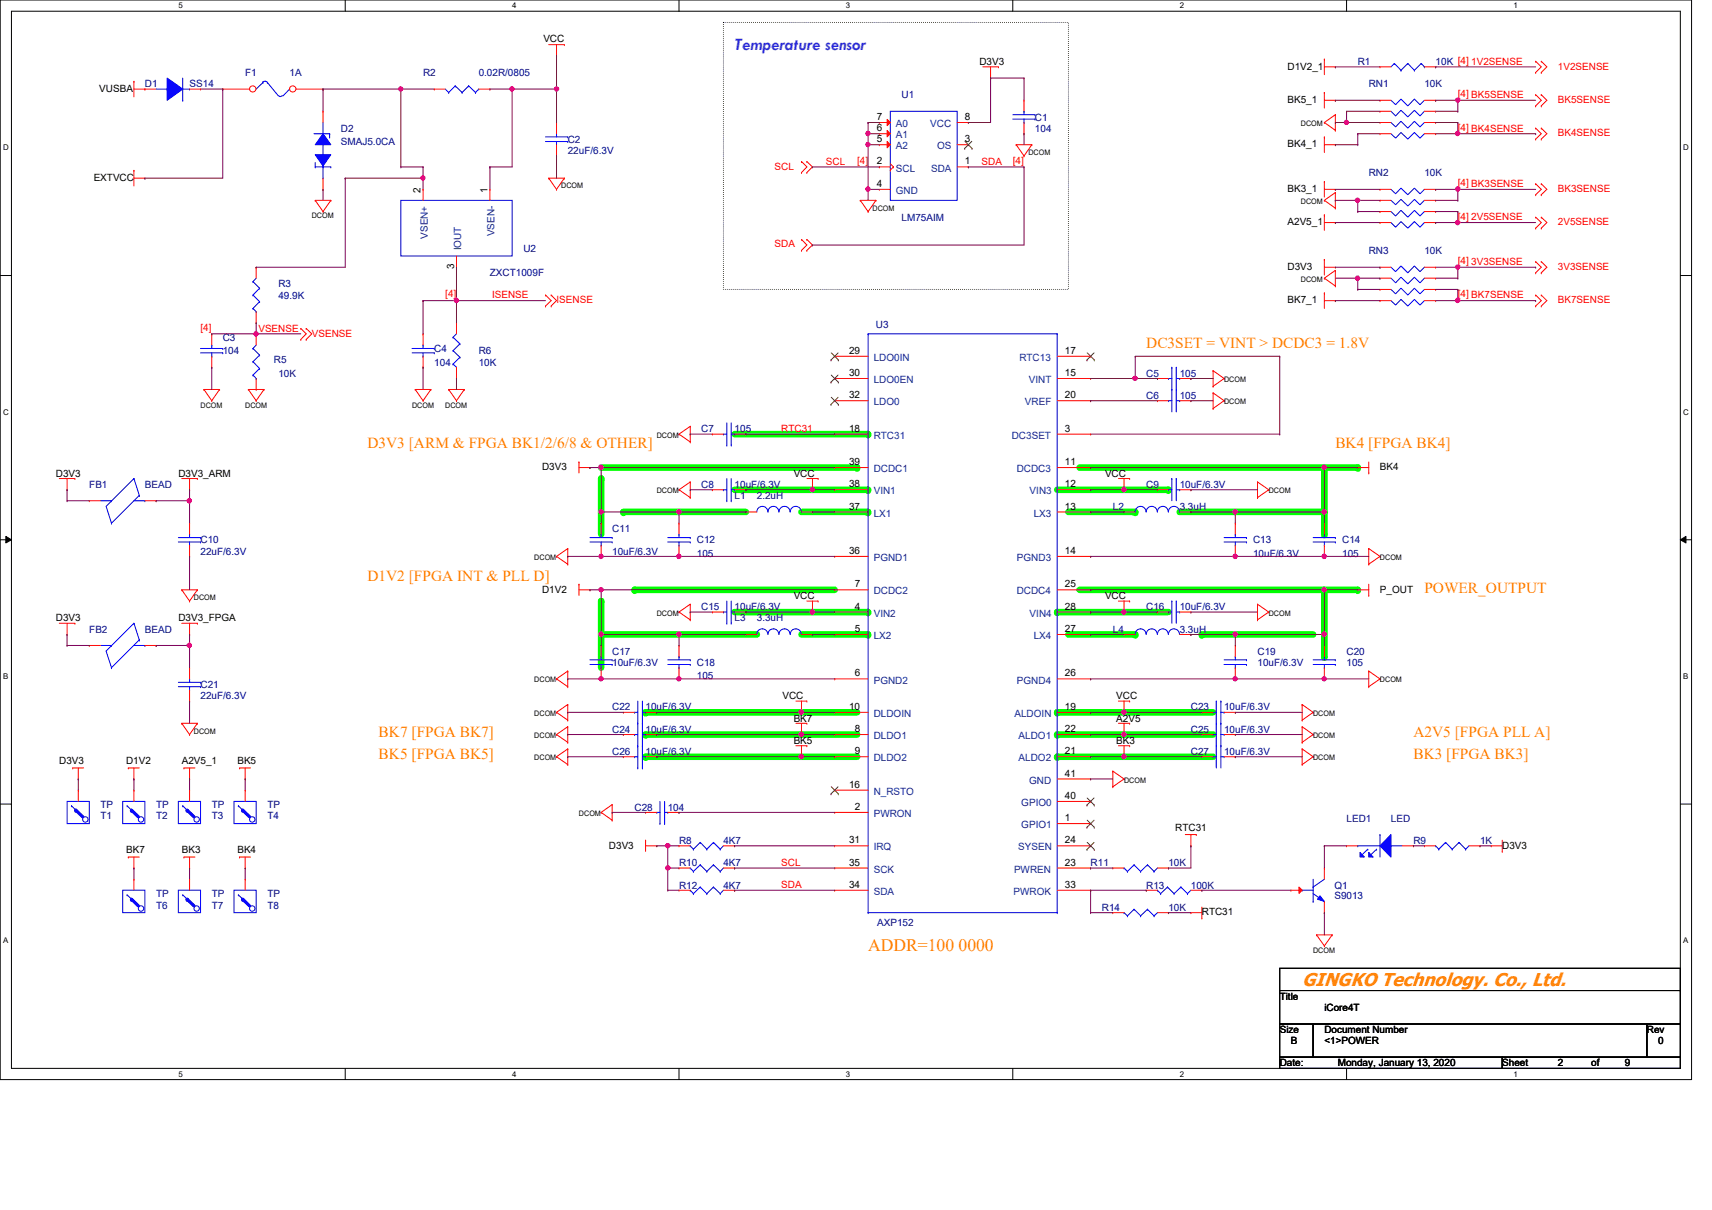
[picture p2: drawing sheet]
<svg xmlns="http://www.w3.org/2000/svg" width="297mm" height="210mm" viewBox="0 0 297 210" stroke-linecap="round" stroke-linejoin="round" font-family="sans-serif">
<defs><g id="words">
<text font-size="3.2" fill="#ff7f00" x="225.9" y="171">GINGKO Technology. Co., Ltd.</text>
<text font-size="3" fill="#7f00ff" x="127.5" y="8.6">Temperature sensor</text>
<text font-size="3" fill="#ff7f00" x="150.6" y="164.9">ADDR=100 0000</text>
<g font-size="2.7" fill="#ff7f00">
<text x="198.9" y="60.3">DC3SET = VINT &gt; DCDC3 = 1.8V</text>
<text x="63.8" y="77.7">D3V3 [ARM &amp; FPGA BK1/2/6/8 &amp; OTHER]</text>
<text x="231.7" y="77.7">BK4 [FPGA BK4]</text>
<text x="63.8" y="100.8">D1V2 [FPGA INT &amp; PLL D]</text>
<text x="247.1" y="102.8">POWER_OUTPUT</text>
<text x="65.7" y="127.8">BK7 [FPGA BK7]</text>
<text x="65.7" y="131.7">BK5 [FPGA BK5]</text>
<text x="245.2" y="131.7">BK3 [FPGA BK3]</text>
<text x="245.2" y="127.8">A2V5 [FPGA PLL A]</text>
</g>
<g font-size="1.7">
<text x="94.3" y="7.2">VCC</text>
<text x="169.9" y="11.3">D3V3</text>
<text x="17.2" y="15.9">VUSBA</text>
<text x="223.4" y="12.1">D1V2_1</text>
<text x="223.4" y="17.8">BK5_1</text>
<text x="152.1" y="22.8">6</text>
<text x="152.1" y="20.8">7</text>
<text x="167.4" y="20.8">8</text>
<text x="152.1" y="28.5">2</text>
<text x="152.1" y="24.7">5</text>
<text x="167.4" y="28.5">1</text>
<text x="167.4" y="24.7">3</text>
<text x="223.4" y="25.6">BK4_1</text>
<text x="16.3" y="31.4">EXTVCC</text>
<text x="73" y="33.4" transform="rotate(-90 73 33.4)">2</text>
<text x="84.6" y="33.4" transform="rotate(-90 84.6 33.4)">1</text>
<text x="152.1" y="32.4">4</text>
<text x="223.4" y="33.3">BK3_1</text>
<text x="223.4" y="39.1">A2V5_1</text>
<text x="78.8" y="46.7" transform="rotate(-90 78.8 46.7)">3</text>
<text x="223.4" y="46.8">D3V3</text>
<text x="223.4" y="52.6">BK7_1</text>
<text x="147.3" y="61.4">29</text>
<text x="147.3" y="65.2">30</text>
<text x="184.8" y="61.4">17</text>
<text x="184.8" y="65.2">15</text>
<text x="147.3" y="69.1">32</text>
<text x="184.8" y="69.1">20</text>
<text x="147.3" y="74.9">18</text>
<text x="184.8" y="74.9">3</text>
<text x="9.7" y="82.7">D3V3</text>
<text x="30.9" y="82.7">D3V3_ARM</text>
<text x="94.1" y="81.5">D3V3</text>
<text x="137.7" y="82.7">VCC</text>
<text x="147.3" y="80.7">39</text>
<text x="184.8" y="80.7">11</text>
<text x="191.7" y="82.7">VCC</text>
<text x="239.4" y="81.5">BK4</text>
<text x="147.3" y="84.5">38</text>
<text x="147.3" y="88.4">37</text>
<text x="184.8" y="84.5">12</text>
<text x="184.8" y="88.4">13</text>
<text x="147.3" y="96.1">36</text>
<text x="148.3" y="101.9">7</text>
<text x="184.8" y="96.1">14</text>
<text x="184.8" y="101.9">25</text>
<text x="9.7" y="107.8">D3V3</text>
<text x="30.9" y="107.8">D3V3_FPGA</text>
<text x="94.1" y="102.8">D1V2</text>
<text x="137.7" y="103.9">VCC</text>
<text x="148.3" y="105.7">4</text>
<text x="184.8" y="105.7">28</text>
<text x="191.7" y="103.9">VCC</text>
<text x="239.4" y="102.8">P_OUT</text>
<text x="148.3" y="109.6">5</text>
<text x="184.8" y="109.6">27</text>
<text x="148.3" y="117.3">6</text>
<text x="184.8" y="117.3">26</text>
<text x="135.8" y="121.3">VCC</text>
<text x="137.7" y="125.2">BK7</text>
<text x="147.3" y="123.1">10</text>
<text x="184.8" y="123.1">19</text>
<text x="193.7" y="121.3">VCC</text>
<text x="193.7" y="125.2">A2V5</text>
<text x="137.7" y="129">BK5</text>
<text x="148.3" y="127">8</text>
<text x="148.3" y="130.9">9</text>
<text x="184.8" y="127">22</text>
<text x="184.8" y="130.9">21</text>
<text x="193.7" y="129">BK3</text>
<text x="10.3" y="132.5">D3V3</text>
<text x="21.9" y="132.5">D1V2</text>
<text x="31.5" y="132.5">A2V5_1</text>
<text x="41.2" y="132.5">BK5</text>
<text x="147.3" y="136.7">16</text>
<text x="184.8" y="134.7">41</text>
<text x="148.3" y="140.5">2</text>
<text x="184.8" y="138.6">40</text>
<text x="184.8" y="142.5">1</text>
<text x="21.9" y="148">BK7</text>
<text x="31.5" y="148">BK3</text>
<text x="41.2" y="148">BK4</text>
<text x="105.7" y="147.2">D3V3</text>
<text x="147.3" y="146.3">31</text>
<text x="184.8" y="146.3">24</text>
<text x="203.9" y="144.1">RTC31</text>
<text x="260.6" y="147.2">D3V3</text>
<text x="147.3" y="150.2">35</text>
<text x="147.3" y="154">34</text>
<text x="184.8" y="150.2">23</text>
<text x="184.8" y="154">33</text>
<text x="208.5" y="158.7">RTC31</text>
<text x="222" y="173.4">Title</text>
<text x="222" y="179.2">Size</text>
<text x="229.8" y="179.2">Document Number</text>
<text x="229.8" y="175.3">iCore4T</text>
<text x="285.7" y="179.2">Rev</text>
<text x="222" y="185">Date:</text>
<text x="224" y="181.1">B</text>
<text x="229.8" y="181.1">&lt;1&gt;POWER</text>
<text x="232.1" y="185">Monday, January 13, 2020</text>
<text x="260.6" y="185">Sheet</text>
<text x="270.3" y="185">2</text>
<text x="276.1" y="185">of</text>
<text x="281.9" y="185">9</text>
<text x="287.7" y="181.1">0</text>
</g>
<g font-size="1.7" fill="#00007f">
<text x="235.6" y="11.3">R1</text>
<text x="249.1" y="11.3">10K [4] 1V2SENSE</text>
<text x="25.1" y="15.2">D1</text>
<text x="32.9" y="15.2">SS14</text>
<text x="42.5" y="13.2">F1</text>
<text x="50.2" y="13.2">1A</text>
<text x="73.4" y="13.2">R2</text>
<text x="83.1" y="13.2">0.02R/0805</text>
<text x="156.4" y="17.1">U1</text>
<text x="237.5" y="15.2">RN1</text>
<text x="247.1" y="15.2">10K</text>
<text x="59.1" y="22.9">D2</text>
<text x="179.6" y="20.9">C1</text>
<text x="179.6" y="22.9">104</text>
<text x="59.1" y="25.2">SMAJ5.0CA</text>
<text x="98.5" y="24.8">C2</text>
<text x="98.5" y="26.7">22uF/6.3V</text>
<text x="237.5" y="30.6">RN2</text>
<text x="247.1" y="30.6">10K</text>
<text x="156.4" y="38.3">LM75AIM</text>
<text x="85" y="48">ZXCT1009F</text>
<text x="90.8" y="43.7">U2</text>
<text x="237.5" y="44.1">RN3</text>
<text x="247.1" y="44.1">10K</text>
<text x="48.3" y="49.9">R3</text>
<text x="48.3" y="51.8">49.9K</text>
<text x="38.6" y="59.1">C3</text>
<text x="152" y="56.9">U3</text>
<text x="38.6" y="61.5">104</text>
<text x="47.5" y="63">R5</text>
<text x="48.3" y="65.3">10K</text>
<text x="75.4" y="61.1">C4</text>
<text x="75.4" y="63.4">104</text>
<text x="83.1" y="61.5">R6</text>
<text x="83.1" y="63.4">10K</text>
<text x="198.9" y="65.3">C5</text>
<text x="204.7" y="65.3">105</text>
<text x="198.9" y="69.2">C6</text>
<text x="204.7" y="69.2">105</text>
<text x="121.7" y="75">C7</text>
<text x="127.5" y="75">105</text>
<text x="15.5" y="84.6">FB1</text>
<text x="25.1" y="84.6">BEAD</text>
<text x="121.7" y="84.6">C8</text>
<text x="127.5" y="84.6">10uF/6.3V</text>
<text x="127.5" y="86.6">L1</text>
<text x="131.3" y="86.6">2.2uH</text>
<text x="193.1" y="88.5">L2</text>
<text x="198.9" y="84.6">C9</text>
<text x="204.7" y="84.6">10uF/6.3V</text>
<text x="204.7" y="88.5">3.3uH</text>
<text x="34.8" y="94.3">C10</text>
<text x="106.2" y="92.4">C11</text>
<text x="120.9" y="94.3">C12</text>
<text x="217.4" y="94.3">C13</text>
<text x="232.9" y="94.3">C14</text>
<text x="34.8" y="96.2">22uF/6.3V</text>
<text x="106.2" y="96.2">10uF/6.3V</text>
<text x="120.9" y="96.6">105</text>
<text x="217.4" y="96.6">10uF/6.3V</text>
<text x="232.9" y="96.6">105</text>
<text x="121.7" y="105.9">C15</text>
<text x="127.5" y="105.9">10uF/6.3V</text>
<text x="127.5" y="107.8">L3</text>
<text x="131.3" y="107.8">3.3uH</text>
<text x="198.9" y="105.9">C16</text>
<text x="204.7" y="105.9">10uF/6.3V</text>
<text x="15.5" y="109.7">FB2</text>
<text x="25.1" y="109.7">BEAD</text>
<text x="106.2" y="113.6">C17</text>
<text x="193.1" y="109.7">L4</text>
<text x="204.7" y="109.7">3.3uH</text>
<text x="218.2" y="113.6">C19</text>
<text x="233.6" y="113.6">C20</text>
<text x="34.8" y="119.4">C21</text>
<text x="106.2" y="115.5">10uF/6.3V</text>
<text x="120.9" y="115.5">C18</text>
<text x="120.9" y="117.9">105</text>
<text x="218.2" y="115.5">10uF/6.3V</text>
<text x="233.6" y="115.5">105</text>
<text x="34.8" y="121.3">22uF/6.3V</text>
<text x="106.2" y="123.2">C22</text>
<text x="112" y="123.2">10uF/6.3V</text>
<text x="206.6" y="123.2">C23</text>
<text x="212.4" y="123.2">10uF/6.3V</text>
<text x="106.2" y="127.1">C24</text>
<text x="106.2" y="131">C26</text>
<text x="112" y="127.1">10uF/6.3V</text>
<text x="112" y="131">10uF/6.3V</text>
<text x="206.6" y="127.1">C25</text>
<text x="206.6" y="131">C27</text>
<text x="212.4" y="127.1">10uF/6.3V</text>
<text x="212.4" y="131">10uF/6.3V</text>
<text x="17.4" y="142.2">T1</text>
<text x="17.4" y="140.2">TP</text>
<text x="27.1" y="142.2">T2</text>
<text x="27.1" y="140.2">TP</text>
<text x="36.7" y="142.2">T3</text>
<text x="36.7" y="140.2">TP</text>
<text x="46.4" y="142.2">T4</text>
<text x="46.4" y="140.2">TP</text>
<text x="110.1" y="140.6">C28</text>
<text x="115.9" y="140.6">104</text>
<text x="233.6" y="142.5">LED1</text>
<text x="241.3" y="142.5">LED</text>
<text x="117.8" y="146.4">R8</text>
<text x="125.5" y="146.4">4K7</text>
<text x="245.2" y="146.4">R9</text>
<text x="256.8" y="146.4">1K</text>
<text x="27.1" y="155.7">TP</text>
<text x="36.7" y="155.7">TP</text>
<text x="46.4" y="155.7">TP</text>
<text x="117.8" y="150.3">R10</text>
<text x="117.8" y="154.1">R12</text>
<text x="125.5" y="150.3">4K7</text>
<text x="125.5" y="154.1">4K7</text>
<text x="189.2" y="150.3">R11</text>
<text x="198.9" y="154.1">R13</text>
<text x="202.7" y="150.3">10K</text>
<text x="206.6" y="154.1">100K</text>
<text x="231.5" y="154.1">Q1</text>
<text x="231.5" y="155.9">S9013</text>
<text x="27.1" y="157.6">T6</text>
<text x="36.7" y="157.6">T7</text>
<text x="46.4" y="157.6">T8</text>
<text x="152.2" y="160.7">AXP152</text>
<text x="191.2" y="158">R14</text>
<text x="202.7" y="158">10K</text>
</g>
<g font-size="1.7" fill="#f00">
<text x="252.9" y="16.9">[4] BK5SENSE</text>
<text x="270.3" y="12.1">1V2SENSE</text>
<text x="270.3" y="17.8">BK5SENSE</text>
<text x="252.9" y="22.6">[4] BK4SENSE</text>
<text x="270.3" y="23.6">BK4SENSE</text>
<text x="134.4" y="29.4">SCL</text>
<text x="143.3" y="28.6">SCL</text>
<text x="148.7" y="28.4">[4]</text>
<text x="170.3" y="28.6">SDA</text>
<text x="175.7" y="28.4">[4]</text>
<text x="252.9" y="32.3">[4] BK3SENSE</text>
<text x="270.3" y="33.3">BK3SENSE</text>
<text x="252.9" y="38.1">[4] 2V5SENSE</text>
<text x="270.3" y="39.1">2V5SENSE</text>
<text x="134.4" y="42.9">SDA</text>
<text x="252.9" y="45.8">[4] 3V3SENSE</text>
<text x="270.3" y="46.8">3V3SENSE</text>
<text x="77.3" y="51.6">[4]</text>
<text x="85.4" y="51.8">ISENSE</text>
<text x="96.6" y="52.6">ISENSE</text>
<text x="252.9" y="51.6">[4] BK7SENSE</text>
<text x="270.3" y="52.6">BK7SENSE</text>
<text x="34.8" y="57.4">[4]</text>
<text x="44.8" y="57.5">VSENSE</text>
<text x="54.1" y="58.4">VSENSE</text>
<text x="135.5" y="74.9">RTC31</text>
<text x="135.5" y="150.2">SCL</text>
<text x="135.5" y="154.1">SDA</text>
</g>
<g font-size="1.7" fill="#00407f">
<text x="155.4" y="22.1">A0</text>
<text x="161.4" y="22.1">VCC</text>
<text x="155.4" y="29.8">SCL</text>
<text x="155.4" y="25.9">A2</text>
<text x="155.4" y="24">A1</text>
<text x="161.5" y="29.8">SDA</text>
<text x="162.6" y="25.9">OS</text>
<text x="155.4" y="33.7">GND</text>
<text x="74.2" y="41.4" transform="rotate(-90 74.2 41.4)">VSEN+</text>
<text x="85.8" y="41" transform="rotate(-90 85.8 41)">VSEN-</text>
<text x="80" y="43.4" transform="rotate(-90 80 43.4)">IOUT</text>
<text x="151.6" y="62.6">LDO0IN</text>
<text x="176.9" y="62.6">RTC13</text>
<text x="151.6" y="66.5">LDO0EN</text>
<text x="151.6" y="70.3">LDO0</text>
<text x="177.8" y="70.3">VREF</text>
<text x="178.5" y="66.5">VINT</text>
<text x="151.6" y="76.1">RTC31</text>
<text x="175.6" y="76.1">DC3SET</text>
<text x="151.6" y="81.9">DCDC1</text>
<text x="176.4" y="81.9">DCDC3</text>
<text x="151.6" y="85.8">VIN1</text>
<text x="151.6" y="89.6">LX1</text>
<text x="178.6" y="85.8">VIN3</text>
<text x="179.4" y="89.6">LX3</text>
<text x="151.6" y="97.3">PGND1</text>
<text x="176.4" y="97.3">PGND3</text>
<text x="151.6" y="103.1">DCDC2</text>
<text x="151.6" y="107">VIN2</text>
<text x="176.4" y="103.1">DCDC4</text>
<text x="178.6" y="107">VIN4</text>
<text x="151.6" y="110.9">LX2</text>
<text x="179.4" y="110.9">LX4</text>
<text x="151.6" y="118.6">PGND2</text>
<text x="176.4" y="118.6">PGND4</text>
<text x="151.6" y="124.4">DLDOIN</text>
<text x="176" y="124.4">ALDOIN</text>
<text x="151.6" y="128.2">DLDO1</text>
<text x="176.7" y="128.2">ALDO1</text>
<text x="151.6" y="132.1">DLDO2</text>
<text x="151.6" y="137.9">N_RSTO</text>
<text x="176.7" y="132.1">ALDO2</text>
<text x="178.6" y="135.9">GND</text>
<text x="151.6" y="141.7">PWRON</text>
<text x="177.2" y="139.8">GPIO0</text>
<text x="177.2" y="143.7">GPIO1</text>
<text x="151.6" y="147.5">IRQ</text>
<text x="176.7" y="147.5">SYSEN</text>
<text x="151.6" y="151.4">SCK</text>
<text x="151.6" y="155.2">SDA</text>
<text x="175.8" y="155.2">PWROK</text>
<text x="175.9" y="151.4">PWREN</text>
</g>
<g font-size="1.4">
<text x="30.9" y="1.4">5</text>
<text x="88.9" y="1.4">4</text>
<text x="146.8" y="1.4">3</text>
<text x="204.7" y="1.4">2</text>
<text x="262.6" y="1.4">1</text>
<text x=".5" y="26.1">D</text>
<text x="292.1" y="26.1">D</text>
<text x=".5" y="71.9">C</text>
<text x="292.1" y="71.9">C</text>
<text x=".5" y="117.8">B</text>
<text x="292.1" y="117.8">B</text>
<text x=".5" y="163.6">A</text>
<text x="292.1" y="163.6">A</text>
<text x="30.9" y="186.8">5</text>
<text x="88.9" y="186.8">4</text>
<text x="146.8" y="186.8">3</text>
<text x="204.7" y="186.8">2</text>
<text x="262.6" y="186.8">1</text>
</g>
<g font-size="1.3">
<text x="225.7" y="21.8">DCOM</text>
<text x="178.4" y="26.9">DCOM</text>
<text x="97.4" y="32.7">DCOM</text>
<text x="225.7" y="35.4">DCOM</text>
<text x="54.1" y="37.9">DCOM</text>
<text x="151.4" y="36.5">DCOM</text>
<text x="225.7" y="48.9">DCOM</text>
<text x="34.8" y="70.7">DCOM</text>
<text x="42.5" y="70.7">DCOM</text>
<text x="71.5" y="70.7">DCOM</text>
<text x="77.3" y="70.7">DCOM</text>
<text x="212.4" y="66.3">DCOM</text>
<text x="212.4" y="70.1">DCOM</text>
<text x="114" y="75.9">DCOM</text>
<text x="114" y="85.6">DCOM</text>
<text x="220.1" y="85.6">DCOM</text>
<text x="92.7" y="97.2">DCOM</text>
<text x="239.4" y="97.2">DCOM</text>
<text x="33.7" y="104.1">DCOM</text>
<text x="114" y="106.8">DCOM</text>
<text x="220.1" y="106.8">DCOM</text>
<text x="92.7" y="118.4">DCOM</text>
<text x="239.4" y="118.4">DCOM</text>
<text x="92.7" y="124.2">DCOM</text>
<text x="227.8" y="124.2">DCOM</text>
<text x="33.7" y="127.3">DCOM</text>
<text x="92.7" y="128">DCOM</text>
<text x="92.7" y="131.9">DCOM</text>
<text x="227.8" y="128">DCOM</text>
<text x="227.8" y="131.9">DCOM</text>
<text x="195" y="135.8">DCOM</text>
<text x="100.5" y="141.6">DCOM</text>
<text x="227.8" y="165.3">DCOM</text>
</g>
</g></defs>
<path d="M0 0h293.5v187.3h-293.5zM2 1.9h289.5v183.4h-289.5z" fill="none" stroke="#000" stroke-width=".17"/>
<g fill="#fff">
<path d="M30.9 .2h.8v1.5h-.8z"/>
<path d="M30.9 185.5h.8v1.6h-.8z"/>
</g>
<path d="M59.9 0v1.9M59.9 185.3v2" fill="none" stroke="#000" stroke-width=".17"/>
<g fill="#fff">
<path d="M88.9 .2h.7v1.5h-.7z"/>
<path d="M88.9 185.5h.7v1.6h-.7z"/>
</g>
<path d="M117.8 0v1.9M117.8 185.3v2" fill="none" stroke="#000" stroke-width=".17"/>
<g fill="#fff">
<path d="M146.8 .2h.7v1.5h-.7z"/>
<path d="M146.8 185.5h.7v1.6h-.7z"/>
</g>
<path d="M175.7 0v1.9M175.7 185.3v2" fill="none" stroke="#000" stroke-width=".17"/>
<g fill="#fff">
<path d="M204.7 .2h.7v1.5h-.7z"/>
<path d="M204.7 185.5h.7v1.6h-.7z"/>
</g>
<path d="M233.6 0v1.9M233.6 185.3v2" fill="none" stroke="#000" stroke-width=".17"/>
<g fill="#fff">
<path d="M262.6 .2h.8v1.5h-.8z"/>
<path d="M262.6 185.5h.8v1.6h-.8z"/>
<path d="M.5 24.8h1v1.6h-1z"/>
<path d="M292.1 24.8h.9v1.6h-.9z"/>
<path d="M.5 70.7h1v1.5h-1z"/>
<path d="M292.1 70.7h.9v1.5h-.9z"/>
</g>
<path d="M0 47.8h2M291.5 47.8h2" fill="none" stroke="#000" stroke-width=".17"/>
<g fill="#fff">
<path d="M.5 116.5h.9v1.6h-.9z"/>
<path d="M292.1 116.5h.8v1.6h-.8z"/>
</g>
<path d="M0 93.6h2M1 93l1 .6-1 .6zM291.5 93.6l1-.6v1.2zM291.5 93.6h2" fill="none" stroke="#000" stroke-width=".17"/>
<path d="M1 93l1 .6-1 .6zM291.5 93.6l1-.6v1.2z" fill="#000"/>
<g fill="#fff">
<path d="M.5 162.4h.9v1.5h-.9z"/>
<path d="M292.1 162.4h.8v1.5h-.8z"/>
</g>
<path d="M0 139.5h2M291.5 139.5h2" fill="none" stroke="#000" stroke-width=".17"/>
<path d="M104.3 81.1h44.4" fill="none" stroke="#0f0" stroke-width="1.1"/>
<circle cx="148.7" cy="81.1" r=".57" fill="#0f0"/>
<path d="M104.3 83v9.7" fill="none" stroke="#0f0" stroke-width="1.1"/>
<circle cx="104.3" cy="83" r=".57" fill="#0f0"/>
<path d="M108.2 88.8h21.2" fill="none" stroke="#0f0" stroke-width="1.1"/>
<circle cx="108.2" cy="88.8" r=".57" fill="#0f0"/>
<path d="M110.1 102.3h34.7" fill="none" stroke="#0f0" stroke-width="1.1"/>
<circle cx="110.1" cy="102.3" r=".57" fill="#0f0"/>
<path d="M104.3 104.3v11.5" fill="none" stroke="#0f0" stroke-width="1.1"/>
<circle cx="104.3" cy="104.3" r=".57" fill="#0f0"/>
<path d="M104.3 110.1h27" fill="none" stroke="#0f0" stroke-width="1.1"/>
<circle cx="104.3" cy="110.1" r=".57" fill="#0f0"/>
<path d="M112 123.6h36.7" fill="none" stroke="#0f0" stroke-width="1.1"/>
<circle cx="112" cy="123.6" r=".57" fill="#0f0"/>
<path d="M208.5 110.1h19.3" fill="none" stroke="#0f0" stroke-width="1.1"/>
<circle cx="208.5" cy="110.1" r=".57" fill="#0f0"/>
<path d="M112 127.4h36.7" fill="none" stroke="#0f0" stroke-width="1.1"/>
<circle cx="112" cy="127.4" r=".57" fill="#0f0"/>
<path d="M112 131.3h36.7" fill="none" stroke="#0f0" stroke-width="1.1"/>
<circle cx="112" cy="131.3" r=".57" fill="#0f0"/>
<path d="M183.4 123.6h27.1" fill="none" stroke="#0f0" stroke-width="1.1"/>
<circle cx="183.4" cy="123.6" r=".57" fill="#0f0"/>
<path d="M183.4 127.4h27.1" fill="none" stroke="#0f0" stroke-width="1.1"/>
<circle cx="183.4" cy="127.4" r=".57" fill="#0f0"/>
<path d="M183.4 131.3h27.1" fill="none" stroke="#0f0" stroke-width="1.1"/>
<circle cx="183.4" cy="131.3" r=".57" fill="#0f0"/>
<path d="M183.4 106.2h19.3" fill="none" stroke="#0f0" stroke-width="1.1"/>
<circle cx="183.4" cy="106.2" r=".57" fill="#0f0"/>
<path d="M229.8 102.3v11.6" fill="none" stroke="#0f0" stroke-width="1.1"/>
<circle cx="229.8" cy="113.9" r=".57" fill="#0f0"/>
<path d="M229.8 81.1v11.6" fill="none" stroke="#0f0" stroke-width="1.1"/>
<circle cx="229.8" cy="92.7" r=".57" fill="#0f0"/>
<path d="M187.3 102.3h48.3" fill="none" stroke="#0f0" stroke-width="1.1"/>
<circle cx="235.6" cy="102.3" r=".57" fill="#0f0"/>
<path d="M187.3 81.1h48.3" fill="none" stroke="#0f0" stroke-width="1.1"/>
<circle cx="235.6" cy="81.1" r=".57" fill="#0f0"/>
<path d="M204.7 88.8h25.1" fill="none" stroke="#0f0" stroke-width="1.1"/>
<circle cx="229.8" cy="88.8" r=".57" fill="#0f0"/>
<path d="M127.5 106.2h23.1" fill="none" stroke="#0f0" stroke-width="1.1"/>
<circle cx="150.6" cy="106.2" r=".57" fill="#0f0"/>
<path d="M127.5 85h23.1" fill="none" stroke="#0f0" stroke-width="1.1"/>
<circle cx="150.6" cy="85" r=".57" fill="#0f0"/>
<path d="M183.4 85h19.3" fill="none" stroke="#0f0" stroke-width="1.1"/>
<circle cx="202.7" cy="85" r=".57" fill="#0f0"/>
<path d="M127.5 75.3h23.1" fill="none" stroke="#0f0" stroke-width="1.1"/>
<circle cx="150.6" cy="75.3" r=".57" fill="#0f0"/>
<path d="M139.1 88.8h11.5" fill="none" stroke="#0f0" stroke-width="1.1"/>
<circle cx="150.6" cy="88.8" r=".57" fill="#0f0"/>
<path d="M139.1 110.1h11.5" fill="none" stroke="#0f0" stroke-width="1.1"/>
<circle cx="150.6" cy="110.1" r=".57" fill="#0f0"/>
<path d="M185.4 110.1h11.6" fill="none" stroke="#0f0" stroke-width="1.1"/>
<circle cx="197" cy="110.1" r=".57" fill="#0f0"/>
<path d="M185.4 88.8h11.6" fill="none" stroke="#0f0" stroke-width="1.1"/>
<circle cx="197" cy="88.8" r=".57" fill="#0f0"/>
<path d="M125.5 3.9h59.9v46.3h-59.9z" fill="none" stroke="#000" stroke-width=".17" stroke-dasharray="0 .3"/>
<g fill="none" stroke="#f00" stroke-width=".17">
<path d="M23.2 14.1h.1M23.2 14.1v2.7M23.2 15.5h1.9M25.1 15.5h.1M95.2 7.7h2.7M96.6 9.7h.1M96.6 7.7v2M97.9 7.7h.1M170.5 11.6h2.7M171.9 13.5h.1M171.9 11.6v1.9M173.2 11.6h.1"/>
<path d="M229.8 10.2h.1M229.8 16h.1M229.8 11.6h1.9M229.8 10.2v2.8M229.8 16v2.8M229.8 17.4h1.9M231.7 11.6h.1M231.7 19.9h.1M231.7 17.4h.1M231.7 19.9l-1.9 1.4M231.7 19.9v2.7M266.4 10.6h.1"/>
<path d="M266.4 12.6h.1M266.4 16.4h.1M266.4 18.4h.1M266.4 10.6l1 1-1 1M266.4 16.4l1 1-1 1M267.4 10.6h.1M267.4 12.6h.1M267.4 16.4h.1M267.4 18.4h.1M267.4 10.6l1 1-1 1M267.4 16.4l1 1-1 1M23.2 29.5h.1"/>
<path d="M23.2 29.5v2.8M23.2 30.9h1.9M25.1 30.9h.1M54.7 34.8h.1M54.7 34.8l1.3 1.9M54.7 34.8h2.7M56 36.7h.1M57.4 34.8h.1M57.4 34.8l-1.4 1.9M95.2 30.9h.1M95.2 30.9l1.4 2M95.2 30.9h2.7"/>
<path d="M96.6 32.9h.1M97.9 30.9h.1M97.9 30.9l-1.3 2M139.1 28h.1M139.1 29.9h.1M139.1 28l.9 1-.9 .9M140 29.9h.1M140 28h.1M140 28l1 1-1 .9M149.3 34.8h.1M149.3 34.8h2.7M149.3 34.8l1.3 1.9"/>
<path d="M150.6 36.7h.1M152 34.8h.1M152 34.8l-1.4 1.9M176.3 25.1h.1M176.3 25.1l1.4 2M176.3 25.1h2.7M177.7 27.1h.1M179 25.1h.1M179 25.1l-1.3 2M229.8 21.3h.1M229.8 34.8h.1M229.8 37.3h.1"/>
<path d="M229.8 31.5h.1M229.8 23.7h.1M229.8 25.1h1.9M229.8 23.7v2.8M229.8 31.5v2.7M229.8 37.3v2.7M229.8 21.3l1.9 1.3M229.8 34.8l1.9 1.3M229.8 38.6h1.9M229.8 32.9h1.9M231.7 22.6h.1M231.7 33.4h.1"/>
<path d="M231.7 36.1h.1M231.7 38.6h.1M231.7 32.9h.1M231.7 25.1h.1M231.7 33.4v2.7M231.7 33.4l-1.9 1.4M266.4 37.7h.1M266.4 39.6h.1M266.4 31.9h.1M266.4 33.8h.1M266.4 22.2h.1M266.4 24.1h.1"/>
<path d="M266.4 37.7l1 .9-1 1M266.4 31.9l1 1-1 .9M266.4 22.2l1 1-1 .9M267.4 37.7h.1M267.4 39.6h.1M267.4 31.9h.1M267.4 33.8h.1M267.4 22.2h.1M267.4 24.1h.1M267.4 37.7l1 .9-1 1M267.4 31.9l1 1-1 .9M267.4 22.2l1 1-1 .9"/>
<path d="M52.2 58.9h.1M52.2 57h.1M52.2 57l.9 .9-.9 1M53.1 58.9h.1M53.1 57h.1M53.1 57l1 .9-1 1M94.7 53.1h.1M94.7 51.2h.1M94.7 51.2l.9 1-.9 .9M95.6 53.1h.1M95.6 51.2h.1M95.6 51.2l1 1-1 .9"/>
<path d="M139.1 41.5h.1M139.1 43.4h.1M139.1 41.5l.9 1-.9 .9M140 43.4h.1M140 41.5h.1M140 41.5l1 1-1 .9M229.8 48.3h.1M229.8 45h.1M229.8 50.8h.1M229.8 45v2.7M229.8 50.8v2.7M229.8 48.3l1.9 1.3"/>
<path d="M229.8 46.4h1.9M229.8 52.2h1.9M231.7 46.9h.1M231.7 49.6h.1M231.7 46.4h.1M231.7 52.2h.1M231.7 46.9v2.7M231.7 46.9l-1.9 1.4M266.4 45.4h.1M266.4 47.3h.1M266.4 51.2h.1M266.4 53.1h.1"/>
<path d="M266.4 45.4l1 1-1 .9M266.4 51.2l1 1-1 .9M267.4 45.4h.1M267.4 47.3h.1M267.4 51.2h.1M267.4 53.1h.1M267.4 45.4l1 1-1 .9M267.4 51.2l1 1-1 .9M35.4 67.6h.1M35.4 67.6h2.7M35.4 67.6l1.3 1.9M36.7 69.5h.1"/>
<path d="M38.1 67.6h.1M38.1 67.6l-1.4 1.9M43.1 67.6h.1M43.1 67.6h2.7M43.1 67.6l1.3 1.9M44.4 69.5h.1M45.8 67.6h.1M45.8 67.6l-1.4 1.9M72 67.6h.1M72 67.6h2.8M72 67.6l1.4 1.9M73.4 69.5h.1"/>
<path d="M74.8 67.6h.1M74.8 67.6l-1.4 1.9M77.8 67.6h.1M77.8 67.6l1.4 1.9M77.8 67.6h2.8M79.2 69.5h.1M80.6 67.6h.1M80.6 67.6l-1.4 1.9M117.8 75.3h.1M117.8 75.3l2 1.4M119.8 74h.1M119.8 76.7h.1"/>
<path d="M119.8 74l-2 1.3M119.8 74v2.7M210.5 67h.1M210.5 64.3h.1M210.5 70.9h.1M210.5 68.2h.1M210.5 64.3l1.9 1.4M210.5 64.3v2.7M210.5 68.2v2.7M210.5 68.2l1.9 1.3M212.4 65.7h.1M212.4 69.5h.1"/>
<path d="M212.4 65.7l-1.9 1.3M212.4 69.5l-1.9 1.4M10.3 83h2.7M11.6 85h.1M11.6 83v2M13 83h.1M31.5 83h2.7M32.9 85h.1M32.9 83v2M34.2 83h.1M96.6 96.5h.1M96.6 96.5l1.9 1.4"/>
<path d="M98.5 95.2h.1M98.5 97.9h.1M98.5 95.2l-1.9 1.3M98.5 95.2v2.7M100.5 80.1h.1M100.5 80.1v1.9M100.5 81.1h1.9M102.4 81.1h.1M117.8 85h.1M117.8 85l2 1.3M119.8 83.6h.1M119.8 86.3h.1"/>
<path d="M119.8 83.6v2.7M119.8 83.6l-2 1.4M140 83h1.9M141 85h.1M141 83v2M141.9 83h.1M194.1 83h1.9M195 85h.1M195 83v2M196 83h.1M218.2 86.3h.1M218.2 83.6h.1"/>
<path d="M218.2 83.6l1.9 1.4M218.2 83.6v2.7M220.1 85h.1M220.1 85l-1.9 1.3M235.6 81.1h.1M235.6 81.1h1.9M237.5 97.9h.1M237.5 95.2h.1M237.5 82h.1M237.5 95.2l1.9 1.3M237.5 80.1v1.9M237.5 95.2v2.7"/>
<path d="M239.4 96.5h.1M239.4 96.5l-1.9 1.4M10.3 108.1h2.7M11.6 110.1h.1M11.6 108.1v2M13 108.1h.1M31.5 102.3h.1M31.5 102.3h2.7M31.5 102.3l1.4 2M31.5 108.1h2.7M32.9 104.3h.1M32.9 110.1h.1"/>
<path d="M32.9 108.1v2M34.2 102.3h.1M34.2 108.1h.1M34.2 102.3l-1.3 2M96.6 117.8h.1M96.6 117.8l1.9 1.3M98.5 116.4h.1M98.5 119.1h.1M98.5 116.4v2.7M98.5 116.4l-1.9 1.4M100.5 101.3h.1M100.5 102.3h1.9"/>
<path d="M100.5 101.3v2M102.4 102.3h.1M117.8 106.2h.1M117.8 106.2l2 1.3M119.8 104.8h.1M119.8 107.5h.1M119.8 104.8v2.7M119.8 104.8l-2 1.4M140 104.3h1.9M141 106.2h.1M141 104.3v1.9M141.9 104.3h.1"/>
<path d="M194.1 104.3h1.9M195 106.2h.1M195 104.3v1.9M196 104.3h.1M218.2 107.5h.1M218.2 104.8h.1M218.2 104.8v2.7M218.2 104.8l1.9 1.4M220.1 106.2h.1M220.1 106.2l-1.9 1.3M235.6 102.3h.1M235.6 102.3h1.9"/>
<path d="M237.5 119.1h.1M237.5 116.4h.1M237.5 103.3h.1M237.5 101.3v2M237.5 116.4v2.7M237.5 116.4l1.9 1.4M239.4 117.8h.1M239.4 117.8l-1.9 1.3M12.6 133.2h.1M12.6 133.2h1.9M13.6 135.1h.1M13.6 133.2v1.9"/>
<path d="M22.3 133.2h.1M22.3 133.2h1.9M23.2 135.1h.1M23.2 133.2v1.9M31.5 125.5h.1M31.5 125.5h2.7M31.5 125.5l1.4 1.9M31.9 133.2h.1M31.9 133.2h1.9M32.9 135.1h.1M32.9 127.4h.1M32.9 133.2v1.9"/>
<path d="M34.2 125.5h.1M34.2 125.5l-1.3 1.9M41.6 133.2h.1M41.6 133.2h1.9M42.5 135.1h.1M42.5 133.2v1.9M96.6 123.6h.1M96.6 127.4h.1M96.6 131.3h.1M96.6 123.6l1.9 1.3M96.6 127.4l1.9 1.4M96.6 131.3l1.9 1.3"/>
<path d="M98.5 122.2h.1M98.5 124.9h.1M98.5 126.1h.1M98.5 128.8h.1M98.5 129.9h.1M98.5 132.6h.1M98.5 122.2v2.7M98.5 126.1v2.7M98.5 129.9v2.7M98.5 122.2l-1.9 1.4M98.5 126.1l-1.9 1.3M98.5 129.9l-1.9 1.4"/>
<path d="M106.2 139.6h.1M106.2 139.6l-1.9 1.3M106.2 139.6v2.7M138.1 121.6h1.9M138.1 125.5h1.9M138.1 129.4h1.9M139.1 123.6h.1M139.1 127.4h.1M139.1 131.3h.1M139.1 121.6v2M139.1 125.5v1.9M139.1 129.4v1.9"/>
<path d="M140 121.6h.1M140 125.5h.1M140 129.4h.1M193.1 136.5h.1M193.1 133.8h.1M193.1 133.8l1.9 1.3M193.1 133.8v2.7M194.1 121.6h1.9M194.1 125.5h1.9M194.1 129.4h1.9M195 135.1h.1M195 123.6h.1"/>
<path d="M195 127.4h.1M195 131.3h.1M195 135.1l-1.9 1.4M195 121.6v2M195 125.5v1.9M195 129.4v1.9M196 121.6h.1M196 125.5h.1M196 129.4h.1M225.9 124.9h.1M225.9 122.2h.1M225.9 128.8h.1"/>
<path d="M225.9 126.1h.1M225.9 132.6h.1M225.9 129.9h.1M225.9 122.2l1.9 1.4M225.9 122.2v2.7M225.9 126.1v2.7M225.9 129.9v2.7M225.9 126.1l1.9 1.3M225.9 129.9l1.9 1.4M227.8 123.6h.1M227.8 127.4h.1M227.8 131.3h.1"/>
<path d="M227.8 123.6l-1.9 1.3M227.8 127.4l-1.9 1.4M227.8 131.3l-1.9 1.3M22.3 148.7h.1M22.3 148.7h1.9M23.2 150.6h.1M23.2 148.7v1.9M31.9 148.7h.1M31.9 148.7h1.9M32.9 150.6h.1M32.9 148.7v1.9M41.6 148.7h.1"/>
<path d="M41.6 148.7h1.9M42.5 150.6h.1M42.5 148.7v1.9M104.3 140.9h.1M104.3 140.9l1.9 1.4M106.2 142.3h.1M112 145.8h.1M112 146.7h2M112 145.8v1.9M114 146.7h.1M205.7 144.8h1.9M206.6 146.7h.1"/>
<path d="M206.6 158.3h.1M206.6 144.8v1.9M206.6 158.3h1.9M207.6 144.8h.1M208.5 159.3h.1M208.5 157.4v1.9M258.7 146.7h.1M258.7 146.7h1.9M260.6 147.7h.1M260.6 145.8v1.9M228.4 162.2h.1M228.4 162.2l1.4 1.9"/>
<path d="M228.4 162.2h2.7M229.8 164.1h.1M231.1 162.2h.1M231.1 162.2l-1.3 1.9"/>
</g>
<path d="M222 168h69.5v3.8h-69.5zM222 171.8h69.5v5.8h-69.5zM222 177.6h5.8v5.8h-5.8zM227.8 177.6h57.9v5.8h-57.9zM285.7 177.6h5.8v5.8h-5.8zM222 183.4h38.6v1.9h-38.6zM260.6 183.4h30.9v1.9h-30.9z" fill="none" stroke="#000" stroke-width=".17"/>
<g fill="none" stroke="#00f" stroke-width=".17">
<path d="M40.6 139h3.8v3.9h-3.8z"/>
<circle cx="43.8" cy="142.2" r=".47"/>
</g>
<path d="M42.1 140.5l1.2 1.2" fill="none" stroke="#00f" stroke-width=".55"/>
<circle cx="42.1" cy="140.5" r=".28" fill="#00f"/>
<path d="M45.5 14.2l.5-.1 .4 .2M45.6 14.3h.1M45.6 14.3l-1.2 1.2M46.4 14.3h.1M46.4 14.3l1.9 2.3M49 16.6l-.3 .2-.4-.2M50.2 15.5h.1M50.2 15.5l-1.1 1.1M41.4 139.8h.1M41.4 139.8l.9 1" fill="none" stroke="#00f" stroke-width=".17"/>
<path d="M42.5 137.1h.1M42.5 137.1v1.9" fill="none" stroke="#f00" stroke-width=".17"/>
<circle cx="43.9" cy="15.4" r=".55" fill="#fff"/>
<g fill="none" stroke="#f00" stroke-width=".17">
<path d="M38.6 15.5h.1M38.6 15.5h4.7"/>
<circle cx="43.9" cy="15.4" r=".55"/>
</g>
<circle cx="50.8" cy="15.4" r=".55" fill="#fff"/>
<g fill="none" stroke="#f00" stroke-width=".17">
<path d="M51.4 15.5h4.6M56 15.5h.1M96.6 21.3h.1M96.6 27.1h.1M96.6 21.3v1.9M96.6 25.1v2M239.4 38.6h.1M239.4 36.7h.1M239.4 34.8h.1M239.4 32.9h.1M239.4 38.6h1.9M239.4 36.7h1.9"/>
<path d="M239.4 34.8h1.9M239.4 32.9h1.9M247.1 38.6h2M247.1 36.7h2M247.1 34.8h2M247.1 32.9h2M249.1 38.6h.1M249.1 36.7h.1M249.1 34.8h.1M249.1 32.9h.1M123.6 75.3h.1M123.6 75.3h1.9"/>
<path d="M127.5 75.3h1.9M129.4 75.3h.1M144.8 61.8h.1M144.8 65.7h.1M144.8 69.5h.1M144.8 75.3h.1M144.8 75.3h5.8M144.8 61.8h5.8M144.8 65.7h5.8M144.8 69.5h5.8M183.4 75.3h5.8M183.4 61.8h5.8"/>
<path d="M183.4 65.7h5.8M183.4 69.5h5.8M189.2 61.8h.1M189.2 65.7h.1M189.2 69.5h.1M189.2 75.3h.1M129.4 88.8h.1M129.4 88.8h1.9M139.1 88.8h1.9M141 88.8h.1M144.8 81.1h.1M144.8 85h.1"/>
<path d="M144.8 88.8h.1M144.8 96.5h.1M144.8 88.8h5.8M144.8 81.1h5.8M144.8 85h5.8M144.8 96.5h5.8M183.4 88.8h5.8M183.4 81.1h5.8M183.4 85h5.8M183.4 96.5h5.8M189.2 81.1h.1M189.2 85h.1"/>
<path d="M189.2 88.8h.1M189.2 96.5h.1M229.8 90.8h.1M229.8 96.5h.1M229.8 90.8v1.9M229.8 94.6v1.9M144.8 102.3h.1M144.8 106.2h.1M144.8 110.1h.1M144.8 117.8h.1M144.8 102.3h5.8M144.8 106.2h5.8"/>
<path d="M144.8 110.1h5.8M144.8 117.8h5.8M183.4 102.3h5.8M183.4 106.2h5.8M183.4 110.1h5.8M183.4 117.8h5.8M189.2 102.3h.1M189.2 106.2h.1M189.2 110.1h.1M189.2 117.8h.1M144.8 123.6h.1M144.8 127.4h.1"/>
<path d="M144.8 131.3h.1M144.8 137.1h.1M144.8 123.6h5.8M144.8 127.4h5.8M144.8 131.3h5.8M144.8 137.1h5.8M183.4 123.6h5.8M183.4 127.4h5.8M183.4 131.3h5.8M183.4 135.1h5.8M183.4 139h5.8M189.2 123.6h.1"/>
<path d="M189.2 127.4h.1M189.2 131.3h.1M189.2 135.1h.1M189.2 139h.1M144.8 140.9h.1M144.8 146.7h.1M144.8 150.6h.1M144.8 154.4h.1M144.8 140.9h5.8M144.8 146.7h5.8M144.8 150.6h5.8M144.8 154.4h5.8"/>
<path d="M183.4 146.7h5.8M183.4 150.6h5.8M183.4 154.4h5.8M183.4 142.9h5.8M189.2 146.7h.1M189.2 150.6h.1M189.2 154.4h.1M189.2 142.9h.1M193.1 158.3h.1M193.1 158.3h1.9M200.8 158.3h1.9M202.7 158.3h.1"/>
<circle cx="50.8" cy="15.4" r=".55"/>
</g>
<g fill="none" stroke="#00f" stroke-width=".17">
<path d="M94.7 24.6h3.8M94.7 23.7h3.8M96.6 23.2h.1M96.6 25.1h.1M96.6 23.2v.5M96.6 24.6v.5M98.5 24.6h.1M98.5 23.7h.1M241.3 38.6l.8 .8 1-1 1.2 1.2 1.1-1.2 1 1 .7-.8M241.3 36.7l.8 .8 1-1 1.2 1.2 1.1-1.2 1 1 .7-.8M241.3 34.8l.8 .7 1-.9 1.2 1.1 1.1-1.1 1 .9 .7-.7M241.3 32.9l.8 .7 1-1 1.2 1.2 1.1-1.2 1 1 .7-.7"/>
<path d="M150.6 57.9h.1M150.6 57.9v100.4M150.6 57.9h32.8M183.4 57.9h.1M183.4 57.9v100.4M125.5 75.3h.1M125.5 75.3h.6M126.1 77.2h.1M126.1 73.4v3.8M126.9 77.2h.1M126.9 73.4v3.8M126.9 75.3h.6"/>
<path d="M127.5 75.3h.1M131.3 88.8a.95 .95 0 0 1 1-1 .95 .95 0 0 1 .9 1M133.3 88.8a.93 .93 0 0 1 .9-1 .93 .93 0 0 1 .9 1M135.2 88.8a.95 .95 0 0 1 .9-1 .95 .95 0 0 1 1 1M137.1 88.8a.95 .95 0 0 1 1-1 .95 .95 0 0 1 .9 1M227.8 94h3.9M227.8 93.3h3.9M229.8 92.7h.1M229.8 94.6h.1M229.8 92.7v.6M229.8 94v.6M231.7 94h.1"/>
<path d="M231.7 93.3h.1M21.3 139h3.8v3.9h-3.8zM150.6 158.3h.1M150.6 158.3h32.8M183.4 158.3h.1M195 158.3h.1M195 158.3l.6 .6M195.6 158.9h.1M196.8 157.7h.1M196.8 157.7l1.1 1.2M196.8 157.7l-1.2 1.2M197.9 158.9h.1"/>
<path d="M199.1 157.7h.1M199.1 157.7l1.1 1.2M199.1 157.7l-1.2 1.2M200.2 158.9h.1M200.8 158.3l-.6 .6"/>
<circle cx="24.5" cy="142.2" r=".47"/>
</g>
<g fill="none" stroke="#7f4000" stroke-width=".17">
<path d="M144.2 62.4h.1M144.2 66.3h.1M144.2 70.1h.1M144.2 61.2l1.3 1.2M144.2 65.1l1.3 1.2M144.2 68.9l1.3 1.2M145.4 61.2l-1.2 1.2M145.4 65.1l-1.2 1.2M145.4 68.9l-1.2 1.2M145.5 62.4h.1M145.5 66.3h.1M145.5 70.1h.1"/>
<path d="M188.6 62.4h.1M188.6 61.2l1.3 1.2M189.8 61.2l-1.2 1.2M189.9 62.4h.1M144.2 137.7h.1M144.2 136.5l1.3 1.2M145.4 136.5l-1.2 1.2M145.5 137.7h.1M188.6 139.7h.1M188.6 138.4l1.3 1.3M189.8 138.4l-1.2 1.3M189.9 139.7h.1"/>
<path d="M188.6 147.4h.1M188.6 143.5h.1M188.6 146.1l1.3 1.3M188.6 142.3l1.3 1.2M189.8 146.1l-1.2 1.3M189.8 142.3l-1.2 1.2M189.9 147.4h.1M189.9 143.5h.1"/>
</g>
<path d="M22.8 140.5l1.2 1.2" fill="none" stroke="#00f" stroke-width=".55"/>
<circle cx="22.8" cy="140.5" r=".28" fill="#00f"/>
<g fill="none" stroke="#00f" stroke-width=".17">
<path d="M115.9 115.3h3.9M115.9 114.5h3.9M117.8 113.9h.1M117.8 115.8h.1M117.8 113.9v.6M117.8 115.3v.5M119.8 115.3h.1M119.8 114.5h.1M22.1 139.8h.1M22.1 139.8l.9 1M210.5 127.4h.1M210.5 127.4h.5"/>
<path d="M211 125.5h.1M211 125.5v3.9M211.8 125.5h.1M211.8 125.5v3.9M211.8 127.4h.6M212.4 127.4h.1M249.1 146.7h.1M249.1 146.7l.5 .6M249.6 147.3h.1M250.8 146.1h.1M250.8 146.1l1.2 1.2M250.8 146.1l-1.2 1.2"/>
<path d="M252 147.3h.1M253.1 146.1h.1M253.1 146.1l1.2 1.2M253.1 146.1l-1.1 1.2M254.3 147.3h.1M254.9 146.7l-.6 .6"/>
</g>
<g fill="none" stroke="#f00" stroke-width=".17">
<path d="M117.8 112h.1M117.8 117.8h.1M117.8 112v1.9M117.8 115.8v2M23.2 137.1h.1M23.2 137.1v1.9M208.5 127.4h.1M208.5 127.4h2M212.4 127.4h1.9M214.3 127.4h.1M247.1 146.7h.1M247.1 146.7h2"/>
<path d="M254.9 146.7h1.9M256.8 146.7h.1"/>
</g>
<path d="M241.3 144.8v3.9l-1.9-2z" fill="#00f"/>
<path d="M241.3 144.8v3.9l-1.9-2z" fill="none" stroke="#00f" stroke-width=".17"/>
<path d="M237.5 147.9l.7 .8h-.7z" fill="#00f"/>
<path d="M237.5 147.9l.7 .8h-.7z" fill="none" stroke="#00f" stroke-width=".17"/>
<path d="M236 147.9l.7 .8h-.7z" fill="#00f"/>
<g fill="none" stroke="#00f" stroke-width=".17">
<path d="M43.9 48.9h.1M43.9 51.2h.1M43.9 53.5h.1M43.9 48.9l1.1 1.1M43.9 51.2l1.1 1.1M43.9 53.5l.5 .6M44.4 54.1h.1M44.4 48.3l-.5 .6M45 50h.1M45 52.3h.1M45 50l-1.1 1.2M45 52.3l-1.1 1.2"/>
<path d="M78.6 58.5h.1M78.6 58.5l1.2 1.1M79.2 57.9l-.6 .6M79.8 59.6h.1M79.8 59.6l-1.2 1.2M78.6 60.8h.1M78.6 63.2h.1M78.6 60.8l1.2 1.2M78.6 63.2l.6 .5M79.2 63.7h.1M79.8 62h.1M79.8 62l-1.2 1.2"/>
<path d="M202.7 65.7h.1M202.7 65.7h.6M203.3 63.7h.1M203.3 63.7v3.9M204.1 63.7h.1M204.1 63.7v3.9M204.1 65.7h.6M204.7 65.7h.1M30.9 119.1h3.9M30.9 118.4h3.9M32.9 117.8h.1M32.9 119.7h.1"/>
<path d="M32.9 117.8v.6M32.9 119.1v.6M34.8 119.1h.1M34.8 118.4h.1M125.5 106.2h.1M125.5 106.2h.6M126.1 108.1h.1M126.1 104.3v3.8M126.9 108.1h.1M126.9 104.3v3.8M126.9 106.2h.6M127.5 106.2h.1"/>
<path d="M133.2 110a.95 .95 0 0 0-1-.9 .95 .95 0 0 0-.9 1M135.1 110a.93 .93 0 0 0-.9-.9 .93 .93 0 0 0-.9 1M137.1 110a.95 .95 0 0 0-1-.9 .95 .95 0 0 0-.9 1M139 110a.95 .95 0 0 0-1-.9 .95 .95 0 0 0-.9 1M202.7 106.2h.1M202.7 106.2h.6M203.3 104.3h.1M203.3 104.3v3.8M204.1 104.3h.1M204.1 106.2h.6M204.1 104.3v3.8M204.7 106.2h.1"/>
<path d="M210.5 123.6h.1M210.5 123.6h.5M211 121.6h.1M211 121.6v3.9M211.8 121.6h.1M211.8 121.6v3.9M211.8 123.6h.6M212.4 123.6h.1M119.8 150.6h.1M119.8 154.4h.1M119.8 150.6l.5 .6M119.8 154.4l.5 .6"/>
<path d="M120.3 151.2h.1M120.3 155h.1M121.5 150h.1M121.5 153.9h.1M121.5 150l1.1 1.2M121.5 150l-1.2 1.2M121.5 153.9l1.1 1.1M121.5 153.9l-1.2 1.1M122.6 151.2h.1M122.6 155h.1M123.8 150h.1M123.8 153.9h.1"/>
<path d="M123.8 150l1.2 1.2M123.8 150l-1.2 1.2M123.8 153.9l1.2 1.1M123.8 153.9l-1.2 1.1M125 151.2h.1M125 155h.1M125.5 150.6l-.5 .6M125.5 154.4l-.5 .6M235.6 146.7h.1M235.6 146.7h3.8M236 147.9l.7 .8h-.7zM237.3 147.3h.1"/>
<path d="M237.3 147.3l-1 1M238.8 147.3h.1M238.8 147.3l-.9 1M239.4 144.8h.1M239.4 144.8v3.9M241.3 146.7h.1M241.3 146.7h2"/>
</g>
<g fill="none" stroke="#f00" stroke-width=".17">
<path d="M44.4 46.4h.1M44.4 56h.1M44.4 46.4v1.9M44.4 54.1v1.9M79.2 56h.1M79.2 56v1.9M79.2 65.7h.1M79.2 63.7v2M200.8 65.7h.1M200.8 65.7h1.9M204.7 65.7h1.9M206.6 65.7h.1"/>
<path d="M32.9 115.8h.1M32.9 115.8v2M32.9 119.7v1.9M123.6 106.2h.1M123.6 106.2h1.9M127.5 106.2h1.9M129.4 110.1h.1M129.4 106.2h.1M129.4 110.1h1.9M139.1 110.1h1.9M141 110.1h.1M200.8 106.2h.1"/>
<path d="M200.8 106.2h1.9M204.7 106.2h1.9M206.6 106.2h.1M32.9 121.6h.1M208.5 123.6h.1M208.5 123.6h2M212.4 123.6h1.9M214.3 123.6h.1M117.8 150.6h.1M117.8 154.4h.1M117.8 150.6h2M117.8 154.4h2"/>
<path d="M125.5 150.6h2M125.5 154.4h2M127.5 150.6h.1M127.5 154.4h.1M233.6 146.7h.1M233.6 146.7h2M243.3 146.7h1.9M245.2 146.7h.1"/>
</g>
<path d="M56 23.2l1.4 1.9h-2.7z" fill-rule="evenodd" fill="#00f"/>
<path d="M56 23.2l1.4 1.9h-2.7zM56 29h.1M56 25.1v3.9" fill="none" stroke="#00f" stroke-width=".17"/>
<path d="M54.7 26.8h2.7l-1.4 2z" fill-rule="evenodd" fill="#00f"/>
<g fill="none" stroke="#00f" stroke-width=".17">
<path d="M241.3 19.3l.8 .8 1-1 1.2 1.2 1.1-1.2 1 1 .7-.8M241.3 17.4l.8 .8 1-1 1.2 1.2 1.1-1.2 1 1 .7-.8M54.5 23.2h2.7M54.7 26.8h2.7l-1.4 2zM54.7 29h.1M54.7 29h2.7M54.7 28.2v.8M56 23.2h.1M56 30.9h.1M56 21.3v1.9M56 29v1.9M57.2 23.2h.1"/>
<path d="M57.2 23.2v.8M57.4 29h.1M241.3 23.2l.8 .8 1-1 1.2 1.1 1.1-1.1 1 1 .7-.8M241.3 21.3l.8 .7 1-1 1.2 1.2 1.1-1.2 1 1 .7-.7M115.9 94h3.9M115.9 93.3h3.9M117.8 92.7h.1M117.8 94.6h.1M117.8 92.7v.6M117.8 94v.6M119.8 94h.1M119.8 93.3h.1"/>
<path d="M125.5 85h.1M125.5 85h.6M126.1 86.9h.1M126.1 83v3.9M126.9 86.9h.1M126.9 83v3.9M126.9 85h.6M127.5 85h.1M21.3 154.4h3.8v3.9h-3.8z"/>
<circle cx="24.5" cy="157.6" r=".47"/>
</g>
<g fill="none" stroke="#f00" stroke-width=".17">
<path d="M56 19.3h.1M56 19.3v2M239.4 19.3h.1M239.4 17.4h.1M239.4 19.3h1.9M239.4 17.4h1.9M247.1 19.3h2M247.1 17.4h2M249.1 19.3h.1M249.1 17.4h.1M56 32.9h.1M56 30.9v2"/>
<path d="M239.4 23.2h.1M239.4 21.3h.1M239.4 23.2h1.9M239.4 21.3h1.9M247.1 23.2h2M247.1 21.3h2M249.1 23.2h.1M249.1 21.3h.1M117.8 90.8h.1M117.8 96.5h.1M117.8 90.8v1.9M117.8 94.6v1.9"/>
<path d="M123.6 85h.1M123.6 85h1.9M127.5 85h1.9M129.4 85h.1"/>
</g>
<path d="M22.8 156l1.2 1.1" fill="none" stroke="#00f" stroke-width=".55"/>
<circle cx="22.8" cy="156" r=".28" fill="#00f"/>
<g fill="none" stroke="#00f" stroke-width=".17">
<path d="M44.4 59.9l-.5 .6M43.9 60.5h.1M43.9 62.7h.1M43.9 65.1h.1M43.9 60.5l1.1 1.1M43.9 62.7l1.1 1.2M43.9 65.1l.5 .6M44.4 65.7h.1M45 61.6h.1M45 63.9h.1M45 61.6l-1.1 1.1M45 63.9l-1.1 1.2"/>
<path d="M30.9 139h3.9v3.9h-3.9zM22.1 155.2h.1M22.1 155.2l.9 1"/>
<circle cx="34.1" cy="142.2" r=".47"/>
</g>
<path d="M44.4 57.9h.1M44.4 57.9v2M44.4 67.6h.1M44.4 65.7v1.9M23.2 152.5h.1M23.2 152.5v1.9" fill="none" stroke="#f00" stroke-width=".17"/>
<path d="M32.5 140.5l1.2 1.2" fill="none" stroke="#00f" stroke-width=".55"/>
<circle cx="32.5" cy="140.5" r=".28" fill="#00f"/>
<g fill="none" stroke="#00f" stroke-width=".17">
<path d="M212.4 94h3.9M212.4 93.3h3.9M214.3 92.7h.1M214.3 94.6h.1M214.3 92.7v.6M214.3 94v.6M216.3 94h.1M216.3 93.3h.1M102.4 115.3h3.8M102.4 114.5h3.8M104.3 113.9h.1M104.3 115.8h.1"/>
<path d="M104.3 113.9v.6M104.3 115.3v.5M106.2 115.3h.1M106.2 114.5h.1M198.8 110a.93 .93 0 0 0-.9-.9 .93 .93 0 0 0-.9 1M200.8 110a.95 .95 0 0 0-1-.9 .95 .95 0 0 0-.9 1M202.7 110a.93 .93 0 0 0-1-.9 .93 .93 0 0 0-.9 1M204.6 110a.95 .95 0 0 0-.9-.9 .95 .95 0 0 0-1 1M11.6 139h3.9v3.9h-3.9zM31.7 139.8h.1M31.7 139.8l1 1M110.1 123.6h.1"/>
<path d="M110.1 127.4h.1M110.1 123.6h.6M110.1 127.4h.6M110.7 125.5h.1M110.7 129.4h.1M110.7 121.6v7.8M111.5 125.5h.1M111.5 129.4h.1M111.5 121.6v7.8M111.5 123.6h.5M111.5 127.4h.5M112 123.6h.1"/>
<path d="M112 127.4h.1"/>
<circle cx="14.8" cy="142.2" r=".47"/>
</g>
<g fill="none" stroke="#f00" stroke-width=".17">
<path d="M214.3 90.8h.1M214.3 96.5h.1M214.3 90.8v1.9M214.3 94.6v1.9M104.3 112h.1M104.3 117.8h.1M104.3 112v1.9M104.3 115.8v2M195 110.1h.1M195 110.1h2M204.7 110.1h1.9M206.6 110.1h.1"/>
<path d="M32.9 137.1h.1M32.9 137.1v1.9M108.2 123.6h.1M108.2 127.4h.1M108.2 123.6h1.9M108.2 127.4h1.9M112 123.6h2M112 127.4h2M114 123.6h.1M114 127.4h.1"/>
</g>
<path d="M13.2 140.5l1.1 1.2" fill="none" stroke="#00f" stroke-width=".55"/>
<circle cx="13.2" cy="140.5" r=".28" fill="#00f"/>
<g fill="none" stroke="#00f" stroke-width=".17">
<path d="M77.3 15.5l.5 .5M77.8 16h.1M79 14.9h.1M79 14.9l-1.2 1.1M79 14.9l1.2 1.1M80.2 16h.1M81.3 14.9h.1M81.3 14.9l-1.1 1.1M81.3 14.9l1.2 1.1M82.5 16h.1M83.1 15.5h.1M83.1 15.5l-.6 .5"/>
<path d="M154.5 19.3h11.6v15.5h-11.6zM241.9 11h.1M241.9 11l-.6 .6M241.9 11l1.2 1.2M243.1 12.2h.1M244.3 11h.1M244.3 11l-1.2 1.2M244.3 11l1.1 1.2M245.4 12.2h.1M246.6 11h.1M246.6 11l-1.2 1.2M246.6 11l.5 .6"/>
<path d="M247.1 11.6h.1M36.7 59.9h.1M36.7 59.9v.6M34.8 60.5h3.8M34.8 61.2h3.8M36.7 61.8h.1M36.7 61.2v.6M38.6 60.5h.1M38.6 61.2h.1M202.7 69.5h.1M202.7 69.5h.6M203.3 67.6h.1"/>
<path d="M203.3 67.6v3.9M204.1 67.6h.1M204.1 67.6v3.9M204.1 69.5h.6M204.7 69.5h.1M30.9 94h3.9M30.9 93.3h3.9M32.9 92.7h.1M32.9 94.6h.1M32.9 92.7v.6M32.9 94v.6M34.8 94h.1"/>
<path d="M34.8 93.3h.1M102.4 94h3.8M102.4 93.3h3.8M104.3 92.7h.1M104.3 94.6h.1M104.3 92.7v.6M104.3 94v.6M106.2 94h.1M106.2 93.3h.1M12.4 139.8h.1M12.4 139.8l1 1M119.8 146.7h.1"/>
<path d="M119.8 146.7l.5 .6M120.3 147.3h.1M121.5 146.1h.1M121.5 146.1l1.1 1.2M121.5 146.1l-1.2 1.2M122.6 147.3h.1M123.8 146.1h.1M123.8 146.1l1.2 1.2M123.8 146.1l-1.2 1.2M125 147.3h.1M125.5 146.7l-.5 .6"/>
</g>
<g fill="none" stroke="#f00" stroke-width=".17">
<path d="M75.3 15.5h.1M75.3 15.5h2M83.1 15.5h1.9M85 15.5h.1M239.4 11.6h.1M239.4 11.6h1.9M247.1 11.6h2M249.1 11.6h.1M152.6 29h.1M152.6 32.9h.1M152.6 29h1.9M152.6 32.9h1.9"/>
<path d="M154.5 29.5h.1M154.5 28.4l.5 .6M155 29h.1M155 29l-.5 .5M36.7 57.9h.1M36.7 57.9v2M36.7 63.7h.1M36.7 61.8v1.9M200.8 69.5h.1M200.8 69.5h1.9M204.7 69.5h1.9M206.6 69.5h.1"/>
<path d="M32.9 90.8h.1M32.9 96.5h.1M32.9 90.8v1.9M32.9 94.6v1.9M104.3 90.8h.1M104.3 96.5h.1M104.3 90.8v1.9M104.3 94.6v1.9M13.6 137.1h.1M13.6 137.1v1.9M117.8 146.7h.1M117.8 146.7h2"/>
<path d="M125.5 146.7h2M127.5 146.7h.1"/>
</g>
<path d="M153.9 24.6l.6 .5-.6 .6z" fill="#f00"/>
<path d="M152.6 25.1h.1M152.6 25.1h1.9M153.9 24.6l.6 .5-.6 .6zM166.1 29h1.9M168 29h.1" fill="none" stroke="#f00" stroke-width=".17"/>
<path d="M153.9 22.6l.6 .6-.6 .5z" fill="#f00"/>
<path d="M152.6 23.2h.1M152.6 23.2h1.9M153.9 22.6l.6 .6-.6 .5z" fill="none" stroke="#f00" stroke-width=".17"/>
<path d="M153.9 20.7l.6 .6-.6 .5z" fill="#f00"/>
<path d="M152.6 21.3h.1M152.6 21.3h1.9M153.9 20.7l.6 .6-.6 .5zM166.1 21.3h1.9M166.1 25.1h1.9M168 21.3h.1M168 25.1h.1" fill="none" stroke="#f00" stroke-width=".17"/>
<path d="M167.4 25.7h.1M167.4 24.5l1.3 1.2M168.6 24.5l-1.2 1.2M168.7 25.7h.1" fill="none" stroke="#7f4000" stroke-width=".17"/>
<path d="M225.9 154.4h.1M225.9 154.4h1.9M227.8 153.9h.1M227.8 156.4h.1M227.8 155l2 1.4M227.8 152.5v3.9M229.8 156.4h.1M229.8 152.5l-2 1.4" fill="none" stroke="#00f" stroke-width=".17"/>
<path d="M229 155.4l.8 1-1.2-.4z" fill="#00f"/>
<path d="M229 155.4l.8 1-1.2-.4z" fill="none" stroke="#00f" stroke-width=".17"/>
<path d="M225.4 153.9l.5 .5-.5 .6z" fill="#f00"/>
<g fill="none" stroke="#f00" stroke-width=".17">
<path d="M73.4 32.9h.1M73.4 32.9v1.9M85 32.9h.1M85 32.9v1.9M73.4 57.9h.1M73.4 57.9v2M79.2 46.4h.1M79.2 44.4v2M239.4 52.2h.1M239.4 50.2h.1M239.4 48.3h.1M239.4 46.4h.1"/>
<path d="M239.4 52.2h1.9M239.4 50.2h1.9M239.4 48.3h1.9M239.4 46.4h1.9M247.1 52.2h2M247.1 50.2h2M247.1 48.3h2M247.1 46.4h2M249.1 52.2h.1M249.1 50.2h.1M249.1 48.3h.1M249.1 46.4h.1"/>
<path d="M73.4 63.7h.1M73.4 61.8v1.9M200.8 85h.1M200.8 85h1.9M204.7 85h1.9M206.6 85h.1M108.2 131.3h.1M108.2 131.3h1.9M112 131.3h2M114 131.3h.1M193.1 150.6h.1M193.1 150.6h1.9"/>
<path d="M200.8 150.6h1.9M202.7 150.6h.1M224 154.4h.1M224 154.4h1.9M225.4 153.9l.5 .5-.5 .6zM229.8 158.3h.1M229.8 150.6h.1M229.8 150.6v1.9M229.8 156.4v1.9"/>
</g>
<g fill="none" stroke="#00f" stroke-width=".17">
<path d="M69.6 34.8h19.3v9.6h-19.3zM73.4 59.9h.1M73.4 59.9v.6M241.3 52.2l.8 .7 1-1 1.2 1.2 1.1-1.2 1 1 .7-.7M241.3 50.2l.8 .8 1-1 1.2 1.2 1.1-1.2 1 1 .7-.8M241.3 48.3l.8 .8 1-1 1.2 1.1 1.1-1.1 1 1 .7-.8M241.3 46.4l.8 .7 1-1 1.2 1.2 1.1-1.2 1 1 .7-.7M71.5 60.5h3.8M71.5 61.2h3.8M73.4 61.8h.1M73.4 61.2v.6M75.3 60.5h.1"/>
<path d="M75.3 61.2h.1M202.7 85h.1M202.7 85h.6M203.3 83h.1M203.3 83v3.9M204.1 83h.1M204.1 83v3.9M204.1 85h.6M204.7 85h.1M110.1 131.3h.1M110.1 131.3h.6M110.7 133.2h.1"/>
<path d="M110.7 129.4v3.8M111.5 133.2h.1M111.5 129.4v3.8M111.5 131.3h.5M112 131.3h.1M40.6 154.4h3.8v3.9h-3.8zM195 150.6h.1M195 150.6l.6 .6M195.6 151.2h.1M196.8 150h.1M196.8 150l1.1 1.2M196.8 150l-1.2 1.2"/>
<path d="M197.9 151.2h.1M199.1 150h.1M199.1 150l1.1 1.2M199.1 150l-1.2 1.2M200.2 151.2h.1M200.8 150.6l-.6 .6"/>
<circle cx="43.8" cy="157.6" r=".47"/>
</g>
<path d="M42.1 156l1.2 1.1" fill="none" stroke="#00f" stroke-width=".55"/>
<circle cx="42.1" cy="156" r=".28" fill="#00f"/>
<g fill="none" stroke="#00f" stroke-width=".17">
<path d="M30.9 154.4h3.9v3.9h-3.9zM41.4 155.2h.1M41.4 155.2l.9 1"/>
<circle cx="34.1" cy="157.6" r=".47"/>
</g>
<path d="M42.5 152.5h.1M42.5 152.5v1.9" fill="none" stroke="#f00" stroke-width=".17"/>
<path d="M32.5 156l1.2 1.1" fill="none" stroke="#00f" stroke-width=".55"/>
<circle cx="32.5" cy="156" r=".28" fill="#00f"/>
<g fill="none" stroke="#00f" stroke-width=".17">
<path d="M175.7 19.9h3.9M177.7 19.3h.1M177.7 19.3v.6M179.6 19.9h.1M175.7 20.7h3.9M177.7 21.3h.1M177.7 20.7v.6M179.6 20.7h.1M197 88.8a.93 .93 0 0 1 .9-1 .93 .93 0 0 1 .9 1M198.9 88.8a.95 .95 0 0 1 .9-1 .95 .95 0 0 1 1 1M200.8 88.8a.93 .93 0 0 1 1-1 .93 .93 0 0 1 .9 1M202.7 88.8a.95 .95 0 0 1 1-1 .95 .95 0 0 1 .9 1"/>
<path d="M17.4 112h1.9M19.3 115.8h.1M19.3 112h.1M23.2 108.1h.1M23.2 108.1l-4.8 4.8 .9 2.9M23.2 108.1l1 2.9M23.2 112h1.9M24.2 111h.1M24.2 111l-4.9 4.8M25.1 112h.1M210.5 131.3h.1M210.5 131.3h.5"/>
<path d="M211 129.4h.1M211 129.4v3.8M211.8 129.4h.1M211.8 129.4v3.8M211.8 131.3h.6M212.4 131.3h.1M31.7 155.2h.1M31.7 155.2l1 1M200.8 154.4h.1M200.8 154.4l.6 .6M201.4 155h.1M202.6 153.9h.1"/>
<path d="M202.6 153.9l1.1 1.1M202.6 153.9l-1.2 1.1M203.7 155h.1M204.9 153.9h.1M204.9 153.9l1.1 1.1M204.9 153.9l-1.2 1.1M206 155h.1M206.6 154.4l-.6 .6"/>
</g>
<g fill="none" stroke="#f00" stroke-width=".17">
<path d="M177.7 17.4h.1M177.7 17.4v1.9M177.7 23.2h.1M177.7 21.3v1.9M195 88.8h.1M195 88.8h2M204.7 88.8h1.9M206.6 88.8h.1M15.5 112h.1M15.5 112h1.9M25.1 112h2M27.1 112h.1"/>
<path d="M208.5 131.3h.1M208.5 131.3h2M212.4 131.3h1.9M214.3 131.3h.1M32.9 152.5h.1M32.9 152.5v1.9M198.9 154.4h.1M198.9 154.4h1.9M206.6 154.4h1.9M208.5 154.4h.1"/>
</g>
<path d="M29 13.5l2.7 2-2.7 1.9z" fill="#00f"/>
<g fill="none" stroke="#00f" stroke-width=".17">
<path d="M27.1 15.5h1.9M29 13.5l2.7 2-2.7 1.9zM29 15.5h.1M31.7 17.4h.1M31.7 15.5h1.2M31.7 13.5v3.9M32.9 15.5h.1M17.4 86.9h1.9M19.3 90.8h.1M19.3 86.9h.1M23.2 83h.1M23.2 83l-4.8 4.8 .9 3"/>
<path d="M23.2 83l1 2.9M23.2 86.9h1.9M24.2 85.9h.1M24.2 85.9l-4.9 4.9M25.1 86.9h.1M212.4 115.3h3.9M212.4 114.5h3.9M214.3 113.9h.1M214.3 115.8h.1M214.3 113.9v.6M214.3 115.3v.5M216.3 115.3h.1"/>
<path d="M216.3 114.5h.1M227.8 115.3h3.9M227.8 114.5h3.9M229.8 113.9h.1M229.8 115.8h.1M229.8 113.9v.6M229.8 115.3v.5M231.7 115.3h.1M231.7 114.5h.1M114.5 139v3.9M115.3 139v3.9M114 140.9h.1"/>
<path d="M114 140.9h.5M114.5 142.9h.1M115.3 142.9h.1M115.3 140.9h.6M115.9 140.9h.1"/>
</g>
<g fill="none" stroke="#f00" stroke-width=".17">
<path d="M25.1 15.5h.1M25.1 15.5h2M32.9 15.5h1.9M34.8 15.5h.1M15.5 86.9h.1M15.5 86.9h1.9M25.1 86.9h2M27.1 86.9h.1M214.3 112h.1M214.3 117.8h.1M214.3 112v1.9M214.3 115.8v2"/>
<path d="M229.8 112h.1M229.8 117.8h.1M229.8 112v1.9M229.8 115.8v2M112 140.9h.1M112 140.9h2M115.9 140.9h1.9M117.8 140.9h.1"/>
</g>
<path d="M119.8 75.3h.1M119.8 75.3h3.8M129.4 75.3h.1M129.4 75.3h15.4M141 85h.1M141 85h3.8" fill="none" stroke="#7f0040" stroke-width=".17"/>
<circle cx="140.9" cy="84.9" r=".37" fill="#f0f"/>
<circle cx="140.9" cy="84.9" r=".37" fill="none" stroke="#f0f" stroke-width=".17"/>
<path d="M104.3 81.1h.1M104.3 88.8h.1M104.3 81.1v9.7M104.3 88.8h13.5M117.8 88.8h.1M117.8 88.8v2M119.8 85h.1M119.8 85h3.8" fill="none" stroke="#7f0040" stroke-width=".17"/>
<circle cx="117.8" cy="88.8" r=".37" fill="#f0f"/>
<circle cx="117.8" cy="88.8" r=".37" fill="none" stroke="#f0f" stroke-width=".17"/>
<circle cx="104.3" cy="88.8" r=".37" fill="#f0f"/>
<circle cx="104.3" cy="88.8" r=".37" fill="none" stroke="#f0f" stroke-width=".17"/>
<path d="M104.3 96.5h.1M104.3 96.5h40.5M117.8 96.5h.1" fill="none" stroke="#7f0040" stroke-width=".17"/>
<circle cx="117.8" cy="96.5" r=".38" fill="#f0f"/>
<circle cx="117.8" cy="96.5" r=".38" fill="none" stroke="#f0f" stroke-width=".17"/>
<circle cx="104.3" cy="96.5" r=".38" fill="#f0f"/>
<circle cx="104.3" cy="96.5" r=".38" fill="none" stroke="#f0f" stroke-width=".17"/>
<path d="M98.5 96.5h.1M98.5 96.5h5.8M104.3 81.1h.1M104.3 81.1h40.5M141 88.8h.1M141 88.8h3.8" fill="none" stroke="#7f0040" stroke-width=".17"/>
<circle cx="104.3" cy="81.1" r=".38" fill="#f0f"/>
<circle cx="104.3" cy="81.1" r=".38" fill="none" stroke="#f0f" stroke-width=".17"/>
<path d="M104.3 102.3h.1M104.3 110.1h.1M104.3 102.3v9.7M104.3 110.1h13.5M117.8 110.1h.1M117.8 110.1v1.9M119.8 106.2h.1M119.8 106.2h3.8M141 106.2h.1M141 106.2h3.8" fill="none" stroke="#7f0040" stroke-width=".17"/>
<circle cx="117.8" cy="110" r=".38" fill="#f0f"/>
<circle cx="117.8" cy="110" r=".38" fill="none" stroke="#f0f" stroke-width=".17"/>
<circle cx="104.3" cy="110" r=".38" fill="#f0f"/>
<circle cx="104.3" cy="110" r=".38" fill="none" stroke="#f0f" stroke-width=".17"/>
<path d="M104.3 117.8h.1M104.3 117.8h40.5M117.8 117.8h.1" fill="none" stroke="#7f0040" stroke-width=".17"/>
<circle cx="117.8" cy="117.7" r=".37" fill="#f0f"/>
<circle cx="117.8" cy="117.7" r=".37" fill="none" stroke="#f0f" stroke-width=".17"/>
<circle cx="104.3" cy="117.7" r=".37" fill="#f0f"/>
<circle cx="104.3" cy="117.7" r=".37" fill="none" stroke="#f0f" stroke-width=".17"/>
<path d="M98.5 117.8h.1M98.5 117.8h5.8M104.3 102.3h.1M104.3 102.3h40.5" fill="none" stroke="#7f0040" stroke-width=".17"/>
<circle cx="104.3" cy="102.3" r=".37" fill="#f0f"/>
<circle cx="104.3" cy="102.3" r=".37" fill="none" stroke="#f0f" stroke-width=".17"/>
<path d="M98.5 123.6h.1M98.5 123.6h9.7M139.1 123.6h.1M139.1 123.6h5.7" fill="none" stroke="#7f0040" stroke-width=".17"/>
<circle cx="139" cy="123.5" r=".37" fill="#f0f"/>
<circle cx="139" cy="123.5" r=".37" fill="none" stroke="#f0f" stroke-width=".17"/>
<g fill="none" stroke="#7f0040" stroke-width=".17">
<path d="M98.5 127.4h.1M98.5 131.3h.1M98.5 127.4h9.7M98.5 131.3h9.7M139.1 127.4h.1M139.1 131.3h.1M139.1 127.4h5.7M139.1 131.3h5.7M106.2 140.9h.1M106.2 140.9h5.8M114 146.7h.1M114 146.7h3.8"/>
<path d="M115.9 146.7h.1M115.9 146.7v3.9M117.8 140.9h.1M117.8 140.9h27M127.5 146.7h.1M127.5 146.7h17.3"/>
</g>
<circle cx="115.9" cy="146.7" r=".37" fill="#f0f"/>
<circle cx="115.9" cy="146.7" r=".37" fill="none" stroke="#f0f" stroke-width=".17"/>
<path d="M115.9 154.4h.1M115.9 150.6h.1M115.9 154.4h1.9M115.9 150.6h1.9M115.9 150.6v3.8" fill="none" stroke="#7f0040" stroke-width=".17"/>
<circle cx="115.9" cy="150.6" r=".37" fill="#f0f"/>
<circle cx="115.9" cy="150.6" r=".37" fill="none" stroke="#f0f" stroke-width=".17"/>
<g fill="none" stroke="#7f0040" stroke-width=".17">
<path d="M189.2 69.5h.1M189.2 65.7h7.8M189.2 69.5h11.6M197 65.7h.1M206.6 65.7h.1M206.6 69.5h.1M206.6 65.7h3.9M206.6 69.5h3.9M195 85h.1M195 85h5.8M127.5 150.6h.1M127.5 154.4h.1"/>
<path d="M127.5 150.6h17.3M127.5 154.4h17.3"/>
</g>
<circle cx="195" cy="84.9" r=".37" fill="#f0f"/>
<circle cx="195" cy="84.9" r=".37" fill="none" stroke="#f0f" stroke-width=".17"/>
<path d="M189.2 88.8h.1M189.2 88.8h5.8M206.6 85h.1M206.6 88.8h.1M206.6 85h11.6M206.6 88.8h23.2M214.3 88.8h.1M214.3 88.8v2M229.8 88.8h.1M229.8 88.8v2" fill="none" stroke="#7f0040" stroke-width=".17"/>
<circle cx="229.8" cy="88.8" r=".37" fill="#f0f"/>
<circle cx="229.8" cy="88.8" r=".37" fill="none" stroke="#f0f" stroke-width=".17"/>
<circle cx="214.3" cy="88.8" r=".37" fill="#f0f"/>
<circle cx="214.3" cy="88.8" r=".37" fill="none" stroke="#f0f" stroke-width=".17"/>
<path d="M189.2 96.5h.1M189.2 96.5h40.6M214.3 96.5h.1" fill="none" stroke="#7f0040" stroke-width=".17"/>
<circle cx="229.7" cy="96.5" r=".38" fill="#f0f"/>
<circle cx="229.7" cy="96.5" r=".38" fill="none" stroke="#f0f" stroke-width=".17"/>
<circle cx="214.3" cy="96.5" r=".38" fill="#f0f"/>
<circle cx="214.3" cy="96.5" r=".38" fill="none" stroke="#f0f" stroke-width=".17"/>
<path d="M189.2 81.1h.1M189.2 81.1h40.6M229.8 96.5h.1M229.8 96.5h7.7" fill="none" stroke="#7f0040" stroke-width=".17"/>
<circle cx="229.7" cy="81.1" r=".38" fill="#f0f"/>
<circle cx="229.7" cy="81.1" r=".38" fill="none" stroke="#f0f" stroke-width=".17"/>
<path d="M229.8 81.1h.1M229.8 81.1v7.7M195 106.2h.1M195 106.2h5.8" fill="none" stroke="#7f0040" stroke-width=".17"/>
<circle cx="195" cy="106.2" r=".38" fill="#f0f"/>
<circle cx="195" cy="106.2" r=".38" fill="none" stroke="#f0f" stroke-width=".17"/>
<path d="M189.2 110.1h.1M189.2 110.1h5.8M206.6 106.2h.1M206.6 106.2h11.6M214.3 110.1h.1M214.3 110.1h15.5M214.3 110.1v1.9M229.8 110.1h.1M229.8 110.1v1.9" fill="none" stroke="#7f0040" stroke-width=".17"/>
<circle cx="229.7" cy="110" r=".38" fill="#f0f"/>
<circle cx="229.7" cy="110" r=".38" fill="none" stroke="#f0f" stroke-width=".17"/>
<circle cx="214.3" cy="110" r=".38" fill="#f0f"/>
<circle cx="214.3" cy="110" r=".38" fill="none" stroke="#f0f" stroke-width=".17"/>
<path d="M189.2 117.8h.1M189.2 117.8h40.6M214.3 117.8h.1" fill="none" stroke="#7f0040" stroke-width=".17"/>
<circle cx="229.8" cy="117.7" r=".37" fill="#f0f"/>
<circle cx="229.8" cy="117.7" r=".37" fill="none" stroke="#f0f" stroke-width=".17"/>
<circle cx="214.3" cy="117.7" r=".37" fill="#f0f"/>
<circle cx="214.3" cy="117.7" r=".37" fill="none" stroke="#f0f" stroke-width=".17"/>
<path d="M189.2 102.3h.1M189.2 102.3h40.6M229.8 117.8h.1M229.8 117.8h7.7" fill="none" stroke="#7f0040" stroke-width=".17"/>
<circle cx="229.8" cy="102.3" r=".37" fill="#f0f"/>
<circle cx="229.8" cy="102.3" r=".37" fill="none" stroke="#f0f" stroke-width=".17"/>
<path d="M229.8 102.3h.1M229.8 102.3v7.8M195 123.6h.1M195 123.6h13.5" fill="none" stroke="#7f0040" stroke-width=".17"/>
<circle cx="195" cy="123.5" r=".37" fill="#f0f"/>
<circle cx="195" cy="123.5" r=".37" fill="none" stroke="#f0f" stroke-width=".17"/>
<path d="M195 127.4h.1M195 127.4h13.5M214.3 123.6h.1M214.3 123.6h11.6" fill="none" stroke="#7f0040" stroke-width=".17"/>
<circle cx="195" cy="127.4" r=".37" fill="#f0f"/>
<circle cx="195" cy="127.4" r=".37" fill="none" stroke="#f0f" stroke-width=".17"/>
<g fill="none" stroke="#7f0040" stroke-width=".17">
<path d="M229.8 81.1h.1M229.8 81.1h5.8M141 110.1h.1M141 110.1h3.8M229.8 102.3h.1M229.8 102.3h5.8M114 123.6h.1M114 127.4h.1M114 127.4h25.1M114 123.6h25.1M189.2 135.1h.1M189.2 135.1h3.9"/>
<path d="M195 131.3h.1M195 131.3h13.5M214.3 127.4h.1M214.3 131.3h.1M214.3 127.4h11.6M214.3 131.3h11.6M189.2 150.6h.1M189.2 150.6h3.9M202.7 150.6h.1M202.7 150.6h3.9M208.5 154.4h.1M208.5 154.4h15.5"/>
<path d="M229.8 158.3h.1M229.8 146.7h.1M229.8 146.7h3.8M229.8 146.7v3.9M229.8 158.3v3.9M245.2 146.7h.1M245.2 146.7h1.9M256.8 146.7h.1M256.8 146.7h1.9"/>
</g>
<circle cx="139" cy="127.4" r=".37" fill="#f0f"/>
<circle cx="139" cy="127.4" r=".37" fill="none" stroke="#f0f" stroke-width=".17"/>
<path d="M114 131.3h.1M114 131.3h25.1" fill="none" stroke="#7f0040" stroke-width=".17"/>
<circle cx="139" cy="131.2" r=".37" fill="#f0f"/>
<circle cx="139" cy="131.2" r=".37" fill="none" stroke="#f0f" stroke-width=".17"/>
<path d="M189.2 123.6h.1M189.2 127.4h.1M189.2 131.3h.1M189.2 123.6h5.8M189.2 127.4h5.8M189.2 131.3h5.8" fill="none" stroke="#7f0040" stroke-width=".17"/>
<circle cx="195" cy="131.2" r=".37" fill="#f0f"/>
<circle cx="195" cy="131.2" r=".37" fill="none" stroke="#f0f" stroke-width=".17"/>
<path d="M129.4 85h.1M129.4 85h11.6M189.2 85h.1M189.2 85h5.8M129.4 106.2h.1M129.4 106.2h11.6M189.2 106.2h.1M189.2 106.2h5.8" fill="none" stroke="#7f0040" stroke-width=".17"/>
<circle cx="140.9" cy="106.2" r=".38" fill="#f0f"/>
<circle cx="140.9" cy="106.2" r=".38" fill="none" stroke="#f0f" stroke-width=".17"/>
<g fill="none" stroke="#7f0040" stroke-width=".17">
<path d="M96.6 9.7h.1M96.6 9.7v5.8M102.4 81.1h.1M102.4 81.1h1.9M117.8 88.8h.1M117.8 88.8h11.6M102.4 102.3h.1M102.4 102.3h1.9M117.8 110.1h.1M117.8 110.1h11.6M206.6 110.1h.1M206.6 110.1h7.7"/>
<path d="M13.6 135.1h.1M13.6 135.1v2M23.2 135.1h.1M23.2 135.1v2M32.9 135.1h.1M32.9 135.1v2M42.5 135.1h.1M42.5 135.1v2M23.2 150.6h.1M23.2 150.6v1.9M32.9 150.6h.1M32.9 150.6v1.9"/>
<path d="M42.5 150.6h.1M42.5 150.6v1.9M189.2 158.3h.1M189.2 158.3h3.9M202.7 158.3h.1M202.7 158.3h3.9"/>
</g>
<circle cx="96.6" cy="15.4" r=".37" fill="#f0f"/>
<circle cx="96.6" cy="15.4" r=".37" fill="none" stroke="#f0f" stroke-width=".17"/>
<path d="M56 15.5h.1M56 15.5h19.3M69.6 15.5h.1" fill="none" stroke="#7f0040" stroke-width=".17"/>
<circle cx="69.5" cy="15.4" r=".37" fill="#f0f"/>
<circle cx="69.5" cy="15.4" r=".37" fill="none" stroke="#f0f" stroke-width=".17"/>
<path d="M69.6 15.5h.1M69.6 15.5v13.5M85 15.5h.1M85 15.5h3.9M88.9 15.5h.1M88.9 15.5v13.5" fill="none" stroke="#7f0040" stroke-width=".17"/>
<circle cx="88.8" cy="15.4" r=".37" fill="#f0f"/>
<circle cx="88.8" cy="15.4" r=".37" fill="none" stroke="#f0f" stroke-width=".17"/>
<g fill="none" stroke="#7f0040" stroke-width=".17">
<path d="M88.9 15.5h.1M88.9 15.5h7.7M96.6 15.5h.1M96.6 15.5v5.8M69.6 29h.1M69.6 29h3.8M85 29h.1M85 29h3.9M96.6 27.1h.1M96.6 27.1v3.8M79.2 46.4h.1M79.2 46.4v5.8"/>
<path d="M79.2 65.7h.1M79.2 65.7v1.9M11.6 85h.1M11.6 85v1.9M32.9 85h.1M32.9 85v1.9"/>
</g>
<circle cx="32.8" cy="86.9" r=".38" fill="#f0f"/>
<circle cx="32.8" cy="86.9" r=".38" fill="none" stroke="#f0f" stroke-width=".17"/>
<g fill="none" stroke="#7f0040" stroke-width=".17">
<path d="M11.6 86.9h.1M11.6 86.9h3.9M32.9 86.9h.1M32.9 96.5h.1M32.9 86.9v3.9M32.9 96.5v5.8M11.6 110.1h.1M11.6 112h.1M11.6 110.1v1.9M11.6 112h3.9M32.9 110.1h.1M32.9 112h.1"/>
<path d="M32.9 110.1v5.7"/>
</g>
<circle cx="32.9" cy="111.9" r=".37" fill="#f0f"/>
<circle cx="32.9" cy="111.9" r=".37" fill="none" stroke="#f0f" stroke-width=".17"/>
<g fill="none" stroke="#7f0040" stroke-width=".17">
<path d="M189.2 75.3h32.8M197 61.8h.1M197 65.7h.1M197 61.8h25M197 61.8v3.9M197 65.7h3.8M200.8 65.7h.1M222 75.3h.1M222 61.8h.1M222 61.8v13.5M32.9 121.6h.1M32.9 121.6v3.9"/>
<path d="M189.2 154.4h.1M189.2 154.4v3.9M189.2 154.4h9.7M198.9 154.4h.1M206.6 146.7h.1M206.6 146.7v3.9"/>
</g>
<circle cx="196.9" cy="65.6" r=".37" fill="#f0f"/>
<circle cx="196.9" cy="65.6" r=".37" fill="none" stroke="#f0f" stroke-width=".17"/>
<g fill="none" stroke="#7f0040" stroke-width=".17">
<path d="M171.9 13.5h.1M171.9 13.5v7.8h-3.9M171.9 13.5h5.8M177.7 13.5h.1M177.7 13.5v3.9M150.6 21.3h.1M150.6 23.2h.1M150.6 21.3v3.8M150.6 21.3h2M150.6 23.2h2M168 21.3h.1M27.1 86.9h.1"/>
<path d="M27.1 86.9h5.8M27.1 112h.1M27.1 112h5.8"/>
</g>
<circle cx="150.6" cy="23.2" r=".38" fill="#f0f"/>
<circle cx="150.6" cy="23.2" r=".38" fill="none" stroke="#f0f" stroke-width=".17"/>
<path d="M150.6 25.1h.1M150.6 25.1v7.8M177.7 23.2h.1M177.7 23.2v1.9" fill="none" stroke="#7f0040" stroke-width=".17"/>
<circle cx="150.6" cy="32.8" r=".38" fill="#f0f"/>
<circle cx="150.6" cy="32.8" r=".38" fill="none" stroke="#f0f" stroke-width=".17"/>
<circle cx="150.6" cy="25.1" r=".37" fill="#f0f"/>
<circle cx="150.6" cy="25.1" r=".37" fill="none" stroke="#f0f" stroke-width=".17"/>
<g fill="none" stroke="#7f0040" stroke-width=".17">
<path d="M231.7 11.6h.1M231.7 17.4h.1M231.7 11.6h7.7M231.7 17.4h7.7M249.1 11.6h.1M249.1 11.6h17.3M252.9 17.4h.1M252.9 17.4h13.5M141 29h.1M141 29h11.6M150.6 25.1h.1M150.6 32.9h.1"/>
<path d="M150.6 25.1h2M150.6 32.9v1.9M150.6 32.9h2M168 29h.1M168 29h9.7M177.7 29h.1M177.7 29v13.5h-36.7M141 42.5h.1"/>
</g>
<circle cx="252.9" cy="17.4" r=".37" fill="#f0f"/>
<circle cx="252.9" cy="17.4" r=".37" fill="none" stroke="#f0f" stroke-width=".17"/>
<path d="M231.7 32.9h.1M231.7 32.9h7.7M252.9 32.9h.1M252.9 32.9h13.5" fill="none" stroke="#7f0040" stroke-width=".17"/>
<circle cx="252.9" cy="32.8" r=".38" fill="#f0f"/>
<circle cx="252.9" cy="32.8" r=".38" fill="none" stroke="#f0f" stroke-width=".17"/>
<g fill="none" stroke="#7f0040" stroke-width=".17">
<path d="M34.8 15.5h3.8M38.6 15.5h.1M38.6 15.5v15.4h-13.5M56 15.5h.1M56 15.5v3.8M25.1 30.9h.1M56 32.9h.1M56 32.9v1.9M73.4 30.9h.1M73.4 30.9v2M85 29h.1M85 29v3.9"/>
<path d="M36.7 57.9h.1M44.4 56h.1M44.4 56v1.9h-7.7M79.2 52.2h.1M79.2 52.2v3.8"/>
</g>
<circle cx="44.4" cy="57.9" r=".38" fill="#f0f"/>
<circle cx="44.4" cy="57.9" r=".38" fill="none" stroke="#f0f" stroke-width=".17"/>
<path d="M59.9 30.9h.1M59.9 30.9v15.5h-15.5M59.9 30.9h13.5M44.4 57.9h.1M44.4 46.4h.1M44.4 57.9h7.8M73.4 52.2h.1M73.4 52.2h21.3M79.2 52.2h.1M36.7 63.7h.1M36.7 63.7v3.9" fill="none" stroke="#7f0040" stroke-width=".17"/>
<circle cx="79.2" cy="52.1" r=".38" fill="#f0f"/>
<circle cx="79.2" cy="52.1" r=".38" fill="none" stroke="#f0f" stroke-width=".17"/>
<path d="M231.7 38.6h.1M231.7 38.6h7.7M252.9 38.6h.1M252.9 38.6h13.5M73.4 52.2h.1M73.4 52.2v5.7M73.4 63.7h.1M73.4 63.7v3.9" fill="none" stroke="#7f0040" stroke-width=".17"/>
<circle cx="252.9" cy="38.6" r=".38" fill="#f0f"/>
<circle cx="252.9" cy="38.6" r=".38" fill="none" stroke="#f0f" stroke-width=".17"/>
<path d="M233.6 19.3h.1M233.6 19.3h5.8M233.6 19.3v2M249.1 17.4h.1M249.1 19.3h3.8M249.1 17.4h3.8M252.9 19.3h.1M252.9 17.4h.1M252.9 17.4v1.9M231.7 21.3h.1M231.7 21.3h1.9M233.6 21.3h.1" fill="none" stroke="#7f0040" stroke-width=".17"/>
<circle cx="233.6" cy="21.2" r=".37" fill="#f0f"/>
<circle cx="233.6" cy="21.2" r=".37" fill="none" stroke="#f0f" stroke-width=".17"/>
<path d="M249.1 23.2h17.3M249.1 21.3h3.8M252.9 23.2h.1M252.9 21.3h.1M252.9 21.3v1.9M266.4 23.2h.1" fill="none" stroke="#7f0040" stroke-width=".17"/>
<circle cx="252.9" cy="23.2" r=".38" fill="#f0f"/>
<circle cx="252.9" cy="23.2" r=".38" fill="none" stroke="#f0f" stroke-width=".17"/>
<g fill="none" stroke="#7f0040" stroke-width=".17">
<path d="M231.7 25.1h.1M231.7 25.1h3.9M233.6 21.3h.1M233.6 21.3h5.8M235.6 23.2h.1M235.6 25.1h.1M235.6 34.8h.1M235.6 36.7h.1M235.6 23.2h3.8M235.6 23.2v1.9M235.6 34.8v1.9M235.6 34.8h3.8"/>
<path d="M235.6 36.7h3.8M249.1 32.9h.1M249.1 38.6h.1M249.1 34.8h3.8M249.1 32.9h3.8M249.1 36.7h3.8M249.1 38.6h3.8M252.9 34.8h.1M252.9 32.9h.1M252.9 36.7h.1M252.9 38.6h.1M252.9 32.9v1.9"/>
<path d="M252.9 36.7v1.9"/>
</g>
<circle cx="235.5" cy="34.7" r=".37" fill="#f0f"/>
<circle cx="235.5" cy="34.7" r=".37" fill="none" stroke="#f0f" stroke-width=".17"/>
<path d="M73.4 29h.1M73.4 29v1.9M231.7 34.8h.1M231.7 34.8h3.9" fill="none" stroke="#7f0040" stroke-width=".17"/>
<circle cx="73.4" cy="30.9" r=".37" fill="#f0f"/>
<circle cx="73.4" cy="30.9" r=".37" fill="none" stroke="#f0f" stroke-width=".17"/>
<path d="M249.1 46.4h17.3M249.1 48.3h3.8M252.9 46.4h.1M252.9 48.3h.1M252.9 46.4v1.9M266.4 46.4h.1" fill="none" stroke="#7f0040" stroke-width=".17"/>
<circle cx="252.9" cy="46.3" r=".37" fill="#f0f"/>
<circle cx="252.9" cy="46.3" r=".37" fill="none" stroke="#f0f" stroke-width=".17"/>
<path d="M249.1 52.2h17.3M249.1 50.2h3.8M252.9 52.2h.1M252.9 50.2h.1M252.9 50.2v2M266.4 52.2h.1" fill="none" stroke="#7f0040" stroke-width=".17"/>
<circle cx="252.9" cy="52.1" r=".38" fill="#f0f"/>
<circle cx="252.9" cy="52.1" r=".38" fill="none" stroke="#f0f" stroke-width=".17"/>
<path d="M231.7 48.3h3.9M235.6 48.3h.1M235.6 50.2h.1M235.6 50.2h3.8M235.6 48.3v1.9" fill="none" stroke="#7f0040" stroke-width=".17"/>
<circle cx="235.5" cy="48.3" r=".38" fill="#f0f"/>
<circle cx="235.5" cy="48.3" r=".38" fill="none" stroke="#f0f" stroke-width=".17"/>
<path d="M231.7 52.2h.1M231.7 52.2h7.7M231.7 46.4h7.7M235.6 48.3h3.8M239.4 48.3h.1M239.4 46.4h.1" fill="none" stroke="#7f0040" stroke-width=".17"/>
<circle cx="140.9" cy="84.9" r=".37" fill="#f0f"/>
<circle cx="140.9" cy="84.9" r=".37" fill="none" stroke="#f0f" stroke-width=".17"/>
<circle cx="117.8" cy="88.8" r=".37" fill="#f0f"/>
<circle cx="117.8" cy="88.8" r=".37" fill="none" stroke="#f0f" stroke-width=".17"/>
<circle cx="104.3" cy="88.8" r=".37" fill="#f0f"/>
<circle cx="104.3" cy="88.8" r=".37" fill="none" stroke="#f0f" stroke-width=".17"/>
<circle cx="117.8" cy="96.5" r=".38" fill="#f0f"/>
<circle cx="117.8" cy="96.5" r=".38" fill="none" stroke="#f0f" stroke-width=".17"/>
<circle cx="104.3" cy="96.5" r=".38" fill="#f0f"/>
<circle cx="104.3" cy="96.5" r=".38" fill="none" stroke="#f0f" stroke-width=".17"/>
<circle cx="104.3" cy="81.1" r=".38" fill="#f0f"/>
<circle cx="104.3" cy="81.1" r=".38" fill="none" stroke="#f0f" stroke-width=".17"/>
<circle cx="117.8" cy="110" r=".38" fill="#f0f"/>
<circle cx="117.8" cy="110" r=".38" fill="none" stroke="#f0f" stroke-width=".17"/>
<circle cx="104.3" cy="110" r=".38" fill="#f0f"/>
<circle cx="104.3" cy="110" r=".38" fill="none" stroke="#f0f" stroke-width=".17"/>
<circle cx="117.8" cy="117.7" r=".37" fill="#f0f"/>
<circle cx="117.8" cy="117.7" r=".37" fill="none" stroke="#f0f" stroke-width=".17"/>
<circle cx="104.3" cy="117.7" r=".37" fill="#f0f"/>
<circle cx="104.3" cy="117.7" r=".37" fill="none" stroke="#f0f" stroke-width=".17"/>
<circle cx="104.3" cy="102.3" r=".37" fill="#f0f"/>
<circle cx="104.3" cy="102.3" r=".37" fill="none" stroke="#f0f" stroke-width=".17"/>
<circle cx="139" cy="123.5" r=".37" fill="#f0f"/>
<circle cx="139" cy="123.5" r=".37" fill="none" stroke="#f0f" stroke-width=".17"/>
<circle cx="115.9" cy="146.7" r=".37" fill="#f0f"/>
<circle cx="115.9" cy="146.7" r=".37" fill="none" stroke="#f0f" stroke-width=".17"/>
<circle cx="115.9" cy="150.6" r=".37" fill="#f0f"/>
<circle cx="115.9" cy="150.6" r=".37" fill="none" stroke="#f0f" stroke-width=".17"/>
<circle cx="195" cy="84.9" r=".37" fill="#f0f"/>
<circle cx="195" cy="84.9" r=".37" fill="none" stroke="#f0f" stroke-width=".17"/>
<circle cx="229.8" cy="88.8" r=".37" fill="#f0f"/>
<circle cx="229.8" cy="88.8" r=".37" fill="none" stroke="#f0f" stroke-width=".17"/>
<circle cx="214.3" cy="88.8" r=".37" fill="#f0f"/>
<circle cx="214.3" cy="88.8" r=".37" fill="none" stroke="#f0f" stroke-width=".17"/>
<circle cx="229.7" cy="96.5" r=".38" fill="#f0f"/>
<circle cx="229.7" cy="96.5" r=".38" fill="none" stroke="#f0f" stroke-width=".17"/>
<circle cx="214.3" cy="96.5" r=".38" fill="#f0f"/>
<circle cx="214.3" cy="96.5" r=".38" fill="none" stroke="#f0f" stroke-width=".17"/>
<circle cx="229.7" cy="81.1" r=".38" fill="#f0f"/>
<circle cx="229.7" cy="81.1" r=".38" fill="none" stroke="#f0f" stroke-width=".17"/>
<circle cx="195" cy="106.2" r=".38" fill="#f0f"/>
<circle cx="195" cy="106.2" r=".38" fill="none" stroke="#f0f" stroke-width=".17"/>
<circle cx="229.7" cy="110" r=".38" fill="#f0f"/>
<circle cx="229.7" cy="110" r=".38" fill="none" stroke="#f0f" stroke-width=".17"/>
<circle cx="214.3" cy="110" r=".38" fill="#f0f"/>
<circle cx="214.3" cy="110" r=".38" fill="none" stroke="#f0f" stroke-width=".17"/>
<circle cx="229.8" cy="117.7" r=".37" fill="#f0f"/>
<circle cx="229.8" cy="117.7" r=".37" fill="none" stroke="#f0f" stroke-width=".17"/>
<circle cx="214.3" cy="117.7" r=".37" fill="#f0f"/>
<circle cx="214.3" cy="117.7" r=".37" fill="none" stroke="#f0f" stroke-width=".17"/>
<circle cx="229.8" cy="102.3" r=".37" fill="#f0f"/>
<circle cx="229.8" cy="102.3" r=".37" fill="none" stroke="#f0f" stroke-width=".17"/>
<circle cx="195" cy="123.5" r=".37" fill="#f0f"/>
<circle cx="195" cy="123.5" r=".37" fill="none" stroke="#f0f" stroke-width=".17"/>
<circle cx="195" cy="127.4" r=".37" fill="#f0f"/>
<circle cx="195" cy="127.4" r=".37" fill="none" stroke="#f0f" stroke-width=".17"/>
<circle cx="139" cy="127.4" r=".37" fill="#f0f"/>
<circle cx="139" cy="127.4" r=".37" fill="none" stroke="#f0f" stroke-width=".17"/>
<circle cx="139" cy="131.2" r=".37" fill="#f0f"/>
<circle cx="139" cy="131.2" r=".37" fill="none" stroke="#f0f" stroke-width=".17"/>
<circle cx="195" cy="131.2" r=".37" fill="#f0f"/>
<circle cx="195" cy="131.2" r=".37" fill="none" stroke="#f0f" stroke-width=".17"/>
<circle cx="140.9" cy="106.2" r=".38" fill="#f0f"/>
<circle cx="140.9" cy="106.2" r=".38" fill="none" stroke="#f0f" stroke-width=".17"/>
<circle cx="96.6" cy="15.4" r=".37" fill="#f0f"/>
<circle cx="96.6" cy="15.4" r=".37" fill="none" stroke="#f0f" stroke-width=".17"/>
<circle cx="69.5" cy="15.4" r=".37" fill="#f0f"/>
<circle cx="69.5" cy="15.4" r=".37" fill="none" stroke="#f0f" stroke-width=".17"/>
<circle cx="88.8" cy="15.4" r=".37" fill="#f0f"/>
<circle cx="88.8" cy="15.4" r=".37" fill="none" stroke="#f0f" stroke-width=".17"/>
<circle cx="32.8" cy="86.9" r=".38" fill="#f0f"/>
<circle cx="32.8" cy="86.9" r=".38" fill="none" stroke="#f0f" stroke-width=".17"/>
<circle cx="32.9" cy="111.9" r=".37" fill="#f0f"/>
<circle cx="32.9" cy="111.9" r=".37" fill="none" stroke="#f0f" stroke-width=".17"/>
<circle cx="196.9" cy="65.6" r=".37" fill="#f0f"/>
<circle cx="196.9" cy="65.6" r=".37" fill="none" stroke="#f0f" stroke-width=".17"/>
<circle cx="150.6" cy="23.2" r=".38" fill="#f0f"/>
<circle cx="150.6" cy="23.2" r=".38" fill="none" stroke="#f0f" stroke-width=".17"/>
<circle cx="150.6" cy="32.8" r=".38" fill="#f0f"/>
<circle cx="150.6" cy="32.8" r=".38" fill="none" stroke="#f0f" stroke-width=".17"/>
<circle cx="150.6" cy="25.1" r=".37" fill="#f0f"/>
<circle cx="150.6" cy="25.1" r=".37" fill="none" stroke="#f0f" stroke-width=".17"/>
<circle cx="252.9" cy="17.4" r=".37" fill="#f0f"/>
<circle cx="252.9" cy="17.4" r=".37" fill="none" stroke="#f0f" stroke-width=".17"/>
<circle cx="252.9" cy="32.8" r=".38" fill="#f0f"/>
<circle cx="252.9" cy="32.8" r=".38" fill="none" stroke="#f0f" stroke-width=".17"/>
<circle cx="44.4" cy="57.9" r=".38" fill="#f0f"/>
<circle cx="44.4" cy="57.9" r=".38" fill="none" stroke="#f0f" stroke-width=".17"/>
<circle cx="79.2" cy="52.1" r=".38" fill="#f0f"/>
<circle cx="79.2" cy="52.1" r=".38" fill="none" stroke="#f0f" stroke-width=".17"/>
<circle cx="252.9" cy="38.6" r=".38" fill="#f0f"/>
<circle cx="252.9" cy="38.6" r=".38" fill="none" stroke="#f0f" stroke-width=".17"/>
<circle cx="233.6" cy="21.2" r=".37" fill="#f0f"/>
<circle cx="233.6" cy="21.2" r=".37" fill="none" stroke="#f0f" stroke-width=".17"/>
<circle cx="252.9" cy="23.2" r=".38" fill="#f0f"/>
<circle cx="252.9" cy="23.2" r=".38" fill="none" stroke="#f0f" stroke-width=".17"/>
<circle cx="235.5" cy="34.7" r=".37" fill="#f0f"/>
<circle cx="235.5" cy="34.7" r=".37" fill="none" stroke="#f0f" stroke-width=".17"/>
<circle cx="73.4" cy="30.9" r=".37" fill="#f0f"/>
<circle cx="73.4" cy="30.9" r=".37" fill="none" stroke="#f0f" stroke-width=".17"/>
<circle cx="252.9" cy="46.3" r=".37" fill="#f0f"/>
<circle cx="252.9" cy="46.3" r=".37" fill="none" stroke="#f0f" stroke-width=".17"/>
<circle cx="252.9" cy="52.1" r=".38" fill="#f0f"/>
<circle cx="252.9" cy="52.1" r=".38" fill="none" stroke="#f0f" stroke-width=".17"/>
<circle cx="235.5" cy="48.3" r=".38" fill="#f0f"/>
<circle cx="235.5" cy="48.3" r=".38" fill="none" stroke="#f0f" stroke-width=".17"/>
<use href="#words"/>
</svg>
